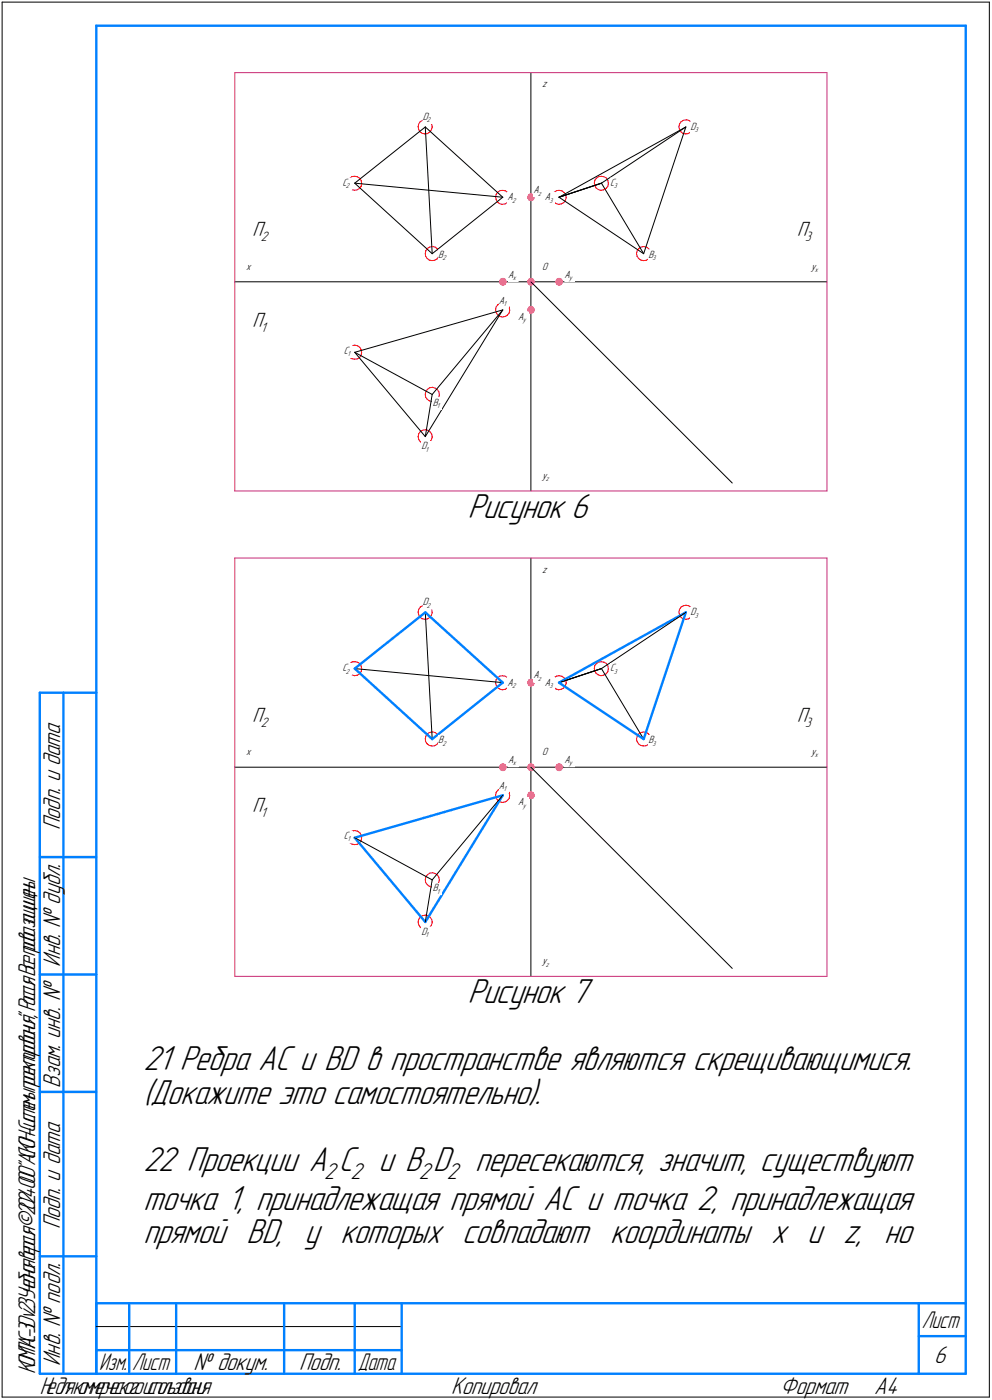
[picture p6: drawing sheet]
<svg xmlns="http://www.w3.org/2000/svg" width="211mm" height="298mm" viewBox="0 0 211 298" stroke-linecap="round" stroke-linejoin="round" font-family="sans-serif">
<defs><g id="words">
<g font-size="7.8">
<text x="99.5" y="110.2">Рисунок 6</text>
<text x="99.5" y="213.6">Рисунок 7</text>
<text x="30.5" y="227.8">21 Ребра АС и BD в пространстве являются скрещивающимися.</text>
<text x="30.5" y="235">(Докажите это самостоятельно).</text>
<text x="30.5" y="249.3">22 Проекции A C</text>
<text x="80.5" y="249.3">и B D</text>
<text x="101.1" y="249.3">пересекаются, значит, существуют</text>
<text x="30.5" y="257.6">точка 1, принадлежащая прямой AC и точка 2, принадлежащая</text>
<text x="30.5" y="264.7">прямой BD, у которых совпадают координаты x и z, но</text>
</g>
<g font-size="5.5">
<text x="12.8" y="176.7" transform="rotate(-90 12.8 176.7)">Подп. и дата</text>
<text x="12.8" y="205.8" transform="rotate(-90 12.8 205.8)">Инв. № дубл.</text>
<text x="12.8" y="231.6" transform="rotate(-90 12.8 231.6)">Взам. инв. №</text>
<text x="12.8" y="261.7" transform="rotate(-90 12.8 261.7)">Подп. и дата</text>
<text x="12.8" y="290.8" transform="rotate(-90 12.8 290.8)">Инв. № подл.</text>
<text x="41.2" y="291.8">№ докум.</text>
<text x="63.6" y="291.8">Подп.</text>
<text x="198.8" y="290.3">6</text>
<text x="96" y="296.8">Копировал</text>
<text x="166" y="296.8">Формат</text>
<text x="186" y="296.8">A4</text>
</g>
<g font-size="5.4">
<text x="196.1" y="282.8">Лист</text>
<text x="7.5" y="292.5" transform="rotate(-90 7.5 292.5)">КОМПАС-3Dv23Учебнаяверсия©2024ООО&quot;АСКОН-Системыпроектирования&quot;,Россия.Всеправазащищены.</text>
<text x="21.1" y="291.8">Изм.</text>
<text x="28.1" y="291.8">Лист</text>
<text x="76.1" y="291.8">Дата</text>
<text x="8.5" y="296.7">Недлякоммерческогоиспользования</text>
</g>
<g font-size="5.2">
<text x="69" y="251">2</text>
<text x="74.5" y="251">2</text>
<text x="89.1" y="251">2</text>
<text x="95.1" y="251">2</text>
</g>
<g font-size="4.7">
<text x="53.8" y="50.3">П</text>
<text x="169.6" y="50.3">П</text>
<text x="53.8" y="69.6">П</text>
<text x="53.8" y="153.7">П</text>
<text x="169.6" y="153.7">П</text>
<text x="53.8" y="173">П</text>
</g>
<g font-size="3.1">
<text x="55.5" y="51.3">2</text>
<text x="171.3" y="51.3">3</text>
<text x="55.5" y="70.7">1</text>
<text x="55.5" y="154.7">2</text>
<text x="171.3" y="154.7">3</text>
<text x="55.5" y="174">1</text>
</g>
<g font-size="2.4">
<text x="115.4" y="18.6">z</text>
<text x="90" y="25.5">D</text>
<text x="146.9" y="27.6">D</text>
<text x="72.9" y="39.6">C</text>
<text x="113.5" y="41.1">A</text>
<text x="129.8" y="39.6">C</text>
<text x="107.9" y="42.6">A</text>
<text x="115.9" y="42.6">A</text>
<text x="52.4" y="57.4">x</text>
<text x="93.3" y="54.9">B</text>
<text x="108.1" y="59.1">A</text>
<text x="115.4" y="57.4">О</text>
<text x="120.1" y="59.1">A</text>
<text x="137.9" y="54.9">B</text>
<text x="172.6" y="57.4">y</text>
<text x="106.1" y="64.7">A</text>
<text x="110.2" y="68.1">A</text>
<text x="73.2" y="75.3">C</text>
<text x="92.1" y="86.4">B</text>
<text x="89.7" y="95.7">D</text>
<text x="115.4" y="101.9">y</text>
<text x="115.4" y="121.9">z</text>
<text x="90" y="128.9">D</text>
<text x="146.9" y="131">D</text>
<text x="72.9" y="143">C</text>
<text x="129.8" y="143">C</text>
<text x="107.9" y="146">A</text>
<text x="113.5" y="144.5">A</text>
<text x="115.9" y="146">A</text>
<text x="52.4" y="160.8">x</text>
<text x="93.3" y="158.3">B</text>
<text x="115.4" y="160.8">О</text>
<text x="137.9" y="158.3">B</text>
<text x="172.6" y="160.8">y</text>
<text x="106.1" y="168">A</text>
<text x="108.1" y="162.5">A</text>
<text x="120.1" y="162.5">A</text>
<text x="110.2" y="171.4">A</text>
<text x="73.2" y="178.6">C</text>
<text x="92.1" y="189.7">B</text>
<text x="89.7" y="199">D</text>
<text x="115.4" y="205.3">y</text>
</g>
<g font-size="1.6">
<text x="90.8" y="26">2</text>
<text x="147.8" y="28.1">3</text>
<text x="73.6" y="40.1">2</text>
<text x="114.5" y="41.6">z</text>
<text x="130.6" y="40.1">3</text>
<text x="108.9" y="43.1">2</text>
<text x="116.9" y="43.1">3</text>
<text x="94.1" y="55.4">2</text>
<text x="109.1" y="59.6">x</text>
<text x="121.1" y="59.6">y</text>
<text x="138.8" y="55.4">3</text>
<text x="173.3" y="57.9">x</text>
<text x="107.1" y="65.2">1</text>
<text x="111.2" y="68.6">y</text>
<text x="73.9" y="75.8">1</text>
<text x="92.9" y="86.9">1</text>
<text x="90.5" y="96.2">1</text>
<text x="116.1" y="102.5">z</text>
<text x="90.8" y="129.4">2</text>
<text x="147.8" y="131.5">3</text>
<text x="73.6" y="143.5">2</text>
<text x="130.6" y="143.5">3</text>
<text x="108.9" y="146.5">2</text>
<text x="114.5" y="145">z</text>
<text x="116.9" y="146.5">3</text>
<text x="94.1" y="158.8">2</text>
<text x="138.8" y="158.8">3</text>
<text x="173.3" y="161.3">x</text>
<text x="109.1" y="163">x</text>
<text x="121.1" y="163">y</text>
<text x="107.1" y="168.5">1</text>
<text x="111.2" y="172">y</text>
<text x="73.9" y="179.2">1</text>
<text x="92.9" y="190.3">1</text>
<text x="90.5" y="199.6">1</text>
<text x="116.1" y="205.8">z</text>
</g>
</g></defs>
<g fill="none" stroke="#000" stroke-width=".21">
<path d="M.5 .5h210zM.5 .5v297zM112.9 15.5v44.5zM210.5 .5v297zM75.5 39l16.4 15zM75.5 39l31.5 3zM75.5 39l15-12zM90.5 27l1.4 27zM90.5 27l16.5 15zM128 39l8.9 15zM128 39l17.9-12zM145.9 27l-9 27z"/>
<path d="M91.9 54l15.1-12zM118.9 42l9.1-3zM118.9 42l27-15zM118.9 42l18 12zM50 60h62.9zM75.5 75l31.5-9zM75.5 75l15 18zM75.5 75l16.4 9zM107 66l-16.5 27zM107 66l-15.1 18zM112.9 60h63zM112.9 60v44.5z"/>
<path d="M112.9 60l42.9 42.8zM91.9 84l-1.4 9zM112.9 118.8v44.6zM90.5 130.4l1.4 27zM75.5 142.4l31.5 2.9zM118.9 145.3l9.1-2.9zM128 142.4l8.9 15zM128 142.4l17.9-12zM50 163.4h62.9zM75.5 178.4l16.4 8.9zM107 169.3l-15.1 18zM112.9 163.4h63z"/>
<path d="M112.9 163.4v44.5zM112.9 163.4l42.9 42.8zM91.9 187.3l-1.4 9zM.5 297.5h210zM20.5 282.4h65z"/>
</g>
<g fill="none" stroke="#0080ff" stroke-width=".51">
<path d="M20.5 5.5h185zM20.5 5.5v287zM205.5 5.5v287zM90.5 130.4l16.5 14.9zM145.9 130.4l-9 27zM8.5 147.5v145zM8.5 147.5h12zM13.5 147.5v145zM75.5 142.4l16.4 15zM75.5 142.4l15-12zM91.9 157.4l15.1-12.1zM118.9 145.3l27-14.9z"/>
<path d="M118.9 145.3l18 12.1zM75.5 178.4l31.5-9.1zM75.5 178.4l15 17.9zM107 169.3l-16.5 27zM8.5 182.5h12zM8.5 207.5h12zM8.5 232.5h12zM8.5 267.5h12zM20.5 277.5h185zM20.5 277.5v15zM27.5 277.5v15zM37.5 277.5v15z"/>
<path d="M60.5 277.5v15zM75.5 277.5v15zM85.5 277.5v15zM195.5 277.5v15zM8.5 292.5h12zM20.5 292.5h185zM20.5 287.5h7zM27.5 287.5h10zM37.5 287.5h23zM60.5 287.5h15zM75.5 287.5h10zM195.5 284.5h10z"/>
</g>
<path d="M50 15.5h125.9zM50 15.5v89zM175.9 15.5v89zM50 104.5h125.9zM50 118.8h125.9zM50 118.8v89.1zM175.9 118.8v89.1zM50 207.9h125.9z" fill="none" stroke="#c52b79" stroke-width=".21"/>
<g fill="#ff8080" stroke="#ff8080" stroke-width=".21">
<path d="M112.8 59.3h.3zM112.7 59.3h.5zM112.6 59.4h.8zM112.4 59.4h1.1zM112.4 59.5h1.2zM112.4 59.5h1.2zM112.3 59.6h1.3zM112.3 59.7h1.3zM112.3 59.7h1.3zM112.3 59.8h1.4zM112.3 59.8h1.4zM112.2 59.9h1.5zM112.2 59.9h1.5zM112.2 60h1.5zM112.2 60.1h1.5zM112.2 60.1h1.5zM112.3 60.2h1.4zM112.3 60.2h1.4zM112.3 60.3h1.3zM112.3 60.3h1.3zM112.3 60.4h1.3zM112.4 60.5h1.2zM112.4 60.5h1.2zM112.4 60.6h1.1zM112.6 60.6h.8zM112.7 60.7h.5zM112.8 60.7h.3z"/>
<path d="M106.8 59.3h.3zM106.7 59.3h.5zM106.6 59.4h.8zM106.4 59.4h1.1zM106.4 59.5h1.2zM106.4 59.5h1.2zM106.3 59.6h1.3zM106.3 59.7h1.3zM106.3 59.7h1.3zM106.3 59.8h1.4zM106.3 59.8h1.4zM106.2 59.9h1.6zM106.2 59.9h1.6zM106.2 60h1.6zM106.2 60.1h1.6zM106.2 60.1h1.6zM106.3 60.2h1.4zM106.3 60.2h1.4zM106.3 60.3h1.3zM106.3 60.3h1.3zM106.3 60.4h1.3zM106.4 60.5h1.2zM106.4 60.5h1.2zM106.4 60.6h1.1zM106.6 60.6h.8zM106.7 60.7h.5zM106.8 60.7h.3z"/>
<path d="M112.8 65.2h.3zM112.7 65.3h.5zM112.6 65.4h.8zM112.4 65.4h1.1zM112.4 65.5h1.2zM112.4 65.5h1.2zM112.3 65.6h1.3zM112.3 65.6h1.3zM112.3 65.7h1.3zM112.3 65.8h1.4zM112.3 65.8h1.4zM112.2 65.9h1.5zM112.2 65.9h1.5zM112.2 66h1.5zM112.2 66h1.5zM112.2 66.1h1.5zM112.3 66.2h1.4zM112.3 66.2h1.4zM112.3 66.3h1.3zM112.3 66.3h1.3zM112.3 66.4h1.3zM112.4 66.4h1.2zM112.4 66.5h1.2zM112.4 66.5h1.1zM112.6 66.6h.8zM112.7 66.7h.5zM112.8 66.7h.3z"/>
<path d="M118.8 59.3h.3zM118.6 59.3h.6zM118.5 59.4h.9zM118.4 59.4h1.1zM118.4 59.5h1.1zM118.4 59.5h1.1zM118.3 59.6h1.3zM118.3 59.7h1.3zM118.3 59.7h1.3zM118.3 59.8h1.4zM118.3 59.8h1.4zM118.2 59.9h1.5zM118.2 59.9h1.5zM118.1 60h1.6zM118.2 60.1h1.5zM118.2 60.1h1.5zM118.3 60.2h1.4zM118.3 60.2h1.4zM118.3 60.3h1.3zM118.3 60.3h1.3zM118.3 60.4h1.3zM118.4 60.5h1.1zM118.4 60.5h1.1zM118.4 60.6h1.1zM118.5 60.6h.9zM118.6 60.7h.6zM118.8 60.7h.3z"/>
<path d="M112.8 41.3h.3zM112.7 41.3h.5zM112.6 41.4h.8zM112.4 41.4h1.1zM112.4 41.5h1.2zM112.4 41.5h1.2zM112.3 41.6h1.3zM112.3 41.7h1.3zM112.3 41.7h1.3zM112.3 41.8h1.4zM112.3 41.8h1.4zM112.2 41.9h1.5zM112.2 41.9h1.5zM112.2 42h1.5zM112.2 42.1h1.5zM112.2 42.1h1.5zM112.3 42.2h1.4zM112.3 42.2h1.4zM112.3 42.3h1.3zM112.3 42.3h1.3zM112.3 42.4h1.3zM112.4 42.4h1.2zM112.4 42.5h1.2zM112.4 42.6h1.1zM112.6 42.6h.8zM112.7 42.7h.5zM112.8 42.7h.3z"/>
<path d="M112.8 162.6h.3zM112.7 162.7h.5zM112.6 162.7h.8zM112.4 162.8h1.1zM112.4 162.8h1.2zM112.4 162.9h1.2zM112.3 163h1.3zM112.3 163h1.3zM112.3 163.1h1.3zM112.3 163.1h1.4zM112.3 163.2h1.4zM112.2 163.2h1.5zM112.2 163.3h1.5zM112.2 163.4h1.5zM112.2 163.4h1.5zM112.2 163.5h1.5zM112.3 163.5h1.4zM112.3 163.6h1.4zM112.3 163.6h1.3zM112.3 163.7h1.3zM112.3 163.7h1.3zM112.4 163.8h1.2zM112.4 163.9h1.2zM112.4 163.9h1.1zM112.6 164h.8zM112.7 164h.5zM112.8 164.1h.3z"/>
<path d="M106.8 162.6h.3zM106.7 162.7h.5zM106.6 162.7h.8zM106.4 162.8h1.1zM106.4 162.8h1.2zM106.4 162.9h1.2zM106.3 163h1.3zM106.3 163h1.3zM106.3 163.1h1.3zM106.3 163.1h1.4zM106.3 163.2h1.4zM106.2 163.2h1.6zM106.2 163.3h1.6zM106.2 163.4h1.6zM106.2 163.4h1.6zM106.2 163.5h1.6zM106.3 163.5h1.4zM106.3 163.6h1.4zM106.3 163.6h1.3zM106.3 163.7h1.3zM106.3 163.7h1.3zM106.4 163.8h1.2zM106.4 163.9h1.2zM106.4 163.9h1.1zM106.6 164h.8zM106.7 164h.5zM106.8 164.1h.3z"/>
<path d="M112.8 168.6h.3zM112.7 168.7h.5zM112.6 168.7h.8zM112.4 168.8h1.1zM112.4 168.8h1.2zM112.4 168.9h1.2zM112.3 168.9h1.3zM112.3 169h1.3zM112.3 169.1h1.3zM112.3 169.1h1.4zM112.3 169.2h1.4zM112.2 169.2h1.5zM112.2 169.3h1.5zM112.2 169.3h1.5zM112.2 169.4h1.5zM112.2 169.4h1.5zM112.3 169.5h1.4zM112.3 169.6h1.4zM112.3 169.6h1.3zM112.3 169.7h1.3zM112.3 169.7h1.3zM112.4 169.8h1.2zM112.4 169.8h1.2zM112.4 169.9h1.1zM112.6 170h.8zM112.7 170h.5zM112.8 170.1h.3z"/>
<path d="M118.8 162.6h.3zM118.6 162.7h.6zM118.5 162.7h.9zM118.4 162.8h1.1zM118.4 162.8h1.1zM118.4 162.9h1.1zM118.3 163h1.3zM118.3 163h1.3zM118.3 163.1h1.3zM118.3 163.1h1.4zM118.3 163.2h1.4zM118.2 163.2h1.5zM118.2 163.3h1.5zM118.1 163.4h1.6zM118.2 163.4h1.5zM118.2 163.5h1.5zM118.3 163.5h1.4zM118.3 163.6h1.4zM118.3 163.6h1.3zM118.3 163.7h1.3zM118.3 163.7h1.3zM118.4 163.8h1.1zM118.4 163.9h1.1zM118.4 163.9h1.1zM118.5 164h.9zM118.6 164h.6zM118.8 164.1h.3z"/>
<path d="M112.8 144.6h.3zM112.7 144.7h.5zM112.6 144.7h.8zM112.4 144.8h1.1zM112.4 144.8h1.2zM112.4 144.9h1.2zM112.3 144.9h1.3zM112.3 145h1.3zM112.3 145.1h1.3zM112.3 145.1h1.4zM112.3 145.2h1.4zM112.2 145.2h1.5zM112.2 145.3h1.5zM112.2 145.3h1.5zM112.2 145.4h1.5zM112.2 145.5h1.5zM112.3 145.5h1.4zM112.3 145.6h1.4zM112.3 145.6h1.3zM112.3 145.7h1.3zM112.3 145.7h1.3zM112.4 145.8h1.2zM112.4 145.9h1.2zM112.4 145.9h1.1zM112.6 146h.8zM112.7 146h.5zM112.8 146.1h.3z"/>
</g>
<g fill="none" stroke="#f00" stroke-width=".21">
<path d="M73.9 38.9l.2 .6zM74.1 39.5l.2 .5zM74.1 38.4l-.2 .5zM74.5 37.9l.4-.3zM74.5 37.9l-.4 .5zM74.9 37.6l.6-.1zM75.5 37.5l.5 .1zM76 37.6l.5 .3zM76.5 37.9l.3 .5zM76.8 38.4l.1 .6zM76.8 39.7l-.3 .4zM76.9 39.1l-.1 .6z"/>
<path d="M76.9 39v.1zM89 27l.1 .5zM89.1 26.4l-.1 .6zM89.1 27.5l.3 .6zM89.4 28.1l.4 .3zM89.4 25.9l.5-.3zM89.4 25.9l-.3 .5zM89.8 28.4l.6 .1zM89.9 25.6l.6-.1zM90.4 28.5l.5-.1zM90.5 25.5l.5 .1zM90.9 28.4l.5-.3z"/>
<path d="M91 25.6l.5 .4zM91.5 26l.3 .4zM91.8 27.7l-.4 .4zM91.8 26.4l.1 .6zM91.9 27.1l-.1 .6zM91.9 27.1h.1M126.4 38.9l.1 .6zM126.5 38.4l-.1 .5zM126.5 39.5l.3 .5zM126.9 37.9l.5-.3zM126.9 37.9l-.4 .5zM127.4 37.6l.6-.1z"/>
<path d="M128 37.5l.5 .1zM128.5 37.6l.5 .3zM129 37.9l.3 .5zM129.3 38.4l.1 .6zM129.3 39.7l-.4 .4zM129.4 39.1l-.1 .6zM129.4 39v.1zM144.4 27l.2 .5zM144.6 26.4l-.2 .6zM144.6 27.5l.2 .6zM144.8 28.1l.5 .3zM144.9 25.9l.5-.3z"/>
<path d="M144.9 25.9l-.3 .5zM145.3 28.4l.6 .1zM145.4 25.6l.6-.1zM145.9 28.5l.5-.1zM146 25.5l.5 .1zM146.4 28.4l.5-.3zM146.5 25.6l.5 .4zM147 26l.3 .4zM147.3 27.7l-.4 .4zM147.3 26.4l.1 .6zM147.4 27.1l-.1 .6zM147.4 27.1h.1"/>
<path d="M74.3 40l.5 .4zM74.8 40.4l.6 .1zM75.4 40.5l.6-.1zM76 40.4l.5-.3zM90.5 54v.5zM90.5 54.5l.4 .5zM90.6 53.4l-.1 .6zM90.9 55l.4 .4zM90.9 52.9l.5-.3zM90.9 52.9l-.3 .5zM91.3 55.4l.6 .1zM91.4 52.6l.6-.1z"/>
<path d="M91.9 55.5l.6-.1zM92 52.5l.6 .1zM92.5 55.4l.5-.3zM92.6 52.6l.4 .3zM93 52.9l.4 .6zM93.3 54.6l-.3 .5zM93.4 53.5l.1 .5zM93.5 54.1l-.2 .5zM93.5 54.1h.1M105.4 41.9l.2 .6zM105.6 41.4l-.2 .5zM105.6 42.5l.2 .5z"/>
<path d="M105.8 43l.5 .3zM105.9 40.9l.5-.3zM105.9 40.9l-.3 .5zM106.3 43.3l.5 .2zM106.4 40.6l.6-.1zM106.8 43.5l.7-.1zM107 40.5l.5 .1zM107.5 43.4l.4-.3zM107.5 40.6l.5 .4zM108 41l.3 .4zM108.3 41.4l.1 .6zM108.3 42.7l-.4 .4z"/>
<path d="M108.4 42.1l-.1 .6zM108.4 42v.1zM117.5 41.9v.6zM117.5 42.5l.4 .5zM117.6 41.4l-.1 .5zM117.9 43l.4 .3zM117.9 40.9l.5-.3zM117.9 40.9l-.3 .5zM118.3 43.3l.6 .2zM118.4 40.6l.6-.1zM118.9 43.5l.5-.1zM119 40.5l.5 .1z"/>
<path d="M119.4 43.4l.5-.3zM119.5 40.6l.5 .4zM120 41l.3 .4zM120.3 42.7l-.4 .4zM120.3 41.4l.2 .6zM120.5 42.1l-.2 .6zM120.5 42v.1zM126.8 40l.5 .4zM127.3 40.4l.5 .1zM127.8 40.5l.6-.1zM128.4 40.4l.5-.3zM135.4 54l.1 .5z"/>
<path d="M135.5 54.5l.4 .5zM135.6 53.4l-.2 .6zM135.9 55l.4 .4zM135.9 52.9l.5-.3zM135.9 52.9l-.3 .5zM136.3 55.4l.6 .1zM136.4 52.6l.5-.1zM136.9 55.5l.5-.1zM136.9 52.5l.7 .1zM137.4 55.4l.6-.3zM137.6 52.6l.4 .3zM138 52.9l.3 .6z"/>
<path d="M138.3 54.6l-.3 .5zM138.3 53.5l.2 .5zM138.5 54.1l-.2 .5zM138.5 54.1h.1M73.9 75l.2 .5zM74.1 75.5l.2 .5zM74.1 74.4l-.2 .6zM74.3 76l.5 .4zM74.5 73.9l.4-.3zM74.5 73.9l-.4 .5zM74.8 76.4l.6 .1zM74.9 73.6l.6-.1z"/>
<path d="M75.4 76.5l.6-.1zM75.5 73.5l.5 .1zM76 76.4l.5-.3zM76 73.6l.5 .3zM76.5 73.9l.3 .6zM76.8 74.5l.1 .5zM76.8 75.6l-.3 .5zM76.9 75.1l-.1 .5zM76.9 75.1h.1M105.4 65.9l.2 .6zM105.6 65.4l-.2 .5zM105.6 66.5l.2 .5z"/>
<path d="M105.8 67l.5 .3zM105.9 64.9l.5-.3zM105.9 64.9l-.3 .5zM106.3 67.3l.5 .2zM106.4 64.6l.6-.1zM106.8 67.5l.7-.1zM107 64.5l.5 .1zM107.5 67.4l.4-.3zM107.5 64.6l.5 .4zM108 65l.3 .4zM108.3 65.4l.1 .6zM108.3 66.7l-.4 .4z"/>
<path d="M108.4 66.1l-.1 .6zM108.4 66v.1zM89 93l.1 .5zM89.1 92.4l-.1 .6zM89.1 93.5l.3 .5zM89.4 94l.4 .4zM89.4 91.9l.5-.3zM89.4 91.9l-.3 .5zM89.8 94.4l.6 .1zM89.9 91.6l.6-.1zM90.4 94.5l.5-.1zM90.5 83.9v.6z"/>
<path d="M90.5 91.5l.5 .1zM90.5 84.5l.4 .5zM90.6 83.4l-.1 .5zM90.9 85l.4 .3zM90.9 82.9l.5-.3zM90.9 82.9l-.3 .5zM90.9 94.4l.5-.3zM91 91.6l.5 .3zM91.3 85.3l.6 .2zM91.4 82.6l.6-.1zM91.5 91.9l.3 .5zM91.8 93.6l-.4 .5z"/>
<path d="M91.8 92.4l.1 .6zM91.9 85.5l.6-.1zM91.9 93.1l-.1 .5zM91.9 93v.1zM92 82.5l.6 .1zM92.5 85.4l.5-.3zM92.6 82.6l.4 .3zM93 82.9l.4 .5zM93.3 84.7l-.3 .4zM93.4 83.4l.1 .6zM93.5 84.1l-.2 .6zM93.5 84v.1z"/>
<path d="M89 130.3l.1 .6zM89.1 129.8l-.1 .5zM89.1 130.9l.3 .5zM89.4 131.4l.4 .3zM89.4 129.3l.5-.3zM89.4 129.3l-.3 .5zM89.8 131.7l.6 .2zM89.9 129l.6-.1zM90.4 131.9l.5-.1zM90.5 128.9l.5 .1zM90.9 131.8l.5-.3zM91 129l.5 .3z"/>
<path d="M91.5 129.3l.3 .5zM91.8 131l-.4 .5zM91.8 129.8l.1 .6zM91.9 130.4l-.1 .6zM91.9 130.4h.1M144.4 130.3l.2 .6zM144.6 129.8l-.2 .5zM144.6 130.9l.2 .5zM144.8 131.4l.5 .3zM144.9 129.3l.5-.3zM144.9 129.3l-.3 .5zM145.3 131.7l.6 .2z"/>
<path d="M145.4 129l.6-.1zM145.9 131.9l.5-.1zM146 128.9l.5 .1zM146.4 131.8l.5-.3zM146.5 129l.5 .3zM147 129.3l.3 .5zM147.3 131l-.4 .5zM147.3 129.8l.1 .6zM147.4 130.4l-.1 .6zM147.4 130.4h.1M73.9 142.3l.2 .6zM74.1 142.9l.2 .5z"/>
<path d="M74.1 141.7l-.2 .6zM74.3 143.4l.5 .3zM74.5 141.3l.4-.4zM74.5 141.3l-.4 .4zM74.8 143.7l.6 .2zM74.9 140.9h.6zM75.4 143.9l.6-.1zM75.5 140.9l.5 .1zM76 143.8l.5-.3zM76 141l.5 .3zM76.5 141.3l.3 .5zM76.8 141.8l.1 .6z"/>
<path d="M76.8 143l-.3 .5zM76.9 142.5l-.1 .5zM76.9 142.4v.1zM90.5 157.3v.6zM90.5 157.9l.4 .5zM90.6 156.7l-.1 .6zM90.9 158.4l.4 .3zM90.9 156.2l.5-.2zM90.9 156.2l-.3 .5zM91.3 158.7l.6 .1zM91.4 156l.6-.2zM91.9 158.8h.6z"/>
<path d="M92 155.8l.6 .2zM92.5 158.8l.5-.3zM92.6 156l.4 .3zM93 156.3l.4 .5zM93.3 158l-.3 .5zM93.4 156.8l.1 .6zM93.5 157.4l-.2 .6zM93.5 157.4h.1M105.4 145.3l.2 .6zM105.6 144.7l-.2 .6zM105.6 145.9l.2 .5zM105.8 146.4l.5 .3z"/>
<path d="M105.9 144.3l.5-.4zM105.9 144.3l-.3 .4zM106.3 146.7l.5 .2zM106.4 143.9h.6zM106.8 146.9l.7-.1zM107 143.9l.5 .1zM107.5 146.8l.4-.3zM107.5 144l.5 .3zM108 144.3l.3 .5zM108.3 144.8l.1 .5zM108.3 146l-.4 .5zM108.4 145.5l-.1 .5z"/>
<path d="M108.4 145.3v.2zM117.5 145.3v.6zM117.5 145.9l.4 .5zM117.6 144.7l-.1 .6zM117.9 146.4l.4 .3zM117.9 144.3l.5-.4zM117.9 144.3l-.3 .4zM118.3 146.7l.6 .2zM118.4 143.9h.6zM118.9 146.9l.5-.1zM119 143.9l.5 .1zM119.4 146.8l.5-.3z"/>
<path d="M119.5 144l.5 .3zM120 144.3l.3 .5zM120.3 146l-.4 .5zM120.3 144.8l.2 .5zM120.5 145.5l-.2 .5zM120.5 145.3v.2zM126.4 142.3l.1 .6zM126.5 141.7l-.1 .6zM126.5 142.9l.3 .5zM126.8 143.4l.5 .3zM126.9 141.3l.5-.4zM126.9 141.3l-.4 .4z"/>
<path d="M127.3 143.7l.5 .2zM127.4 140.9h.6zM127.8 143.9l.6-.1zM128 140.9l.5 .1zM128.4 143.8l.5-.3zM128.5 141l.5 .3zM129 141.3l.3 .5zM129.3 141.8l.1 .6zM129.3 143l-.4 .5zM129.4 142.5l-.1 .5zM129.4 142.4v.1zM135.4 157.3l.1 .6z"/>
<path d="M135.5 157.9l.4 .5zM135.6 156.7l-.2 .6zM135.9 158.4l.4 .3zM135.9 156.2l.5-.2zM135.9 156.2l-.3 .5zM136.3 158.7l.6 .1zM136.4 156l.5-.2zM136.9 158.8h.5zM136.9 155.8l.7 .2zM137.4 158.8l.6-.3zM137.6 156l.4 .3zM138 156.3l.3 .5z"/>
<path d="M138.3 158l-.3 .5zM138.3 156.8l.2 .6zM138.5 157.4l-.2 .6zM138.5 157.4h.1M73.9 178.3l.2 .6zM74.1 178.9l.2 .5zM74.1 177.7l-.2 .6zM74.3 179.4l.5 .3zM74.5 177.2l.4-.2zM74.5 177.2l-.4 .5zM74.8 179.7l.6 .1zM74.9 177l.6-.2z"/>
<path d="M75.4 179.8h.6zM75.5 176.8l.5 .2zM76 179.8l.5-.3zM76 177l.5 .3zM76.5 177.3l.3 .5zM76.8 177.8l.1 .6zM76.8 179l-.3 .5zM76.9 178.4l-.1 .6zM76.9 178.4h.1M105.4 169.3l.2 .6zM105.6 168.7l-.2 .6zM105.6 169.9l.2 .4z"/>
<path d="M105.8 170.3l.5 .4zM105.9 168.3l.5-.3zM105.9 168.3l-.3 .4zM106.3 170.7l.5 .2zM106.4 168l.6-.1zM106.8 170.9l.7-.2zM107 167.9l.5 .1zM107.5 170.7l.4-.2zM107.5 168l.5 .3zM108 168.3l.3 .5zM108.3 168.8l.1 .5zM108.3 170l-.4 .5z"/>
<path d="M108.4 169.4l-.1 .6zM108.4 169.3v.1zM89 196.3l.1 .6zM89.1 195.7l-.1 .6zM89.1 196.9l.3 .4zM89.4 197.3l.4 .4zM89.4 195.2l.5-.2zM89.4 195.2l-.3 .5zM89.8 197.7l.6 .1zM89.9 195l.6-.2zM90.4 197.8h.5zM90.5 187.3v.5z"/>
<path d="M90.5 194.8l.5 .2zM90.5 187.8l.4 .6zM90.6 186.7l-.1 .6zM90.9 188.4l.4 .3zM90.9 186.3l.5-.4zM90.9 186.3l-.3 .4zM90.9 197.8l.5-.4zM91 195l.5 .3zM91.3 188.7l.6 .2zM91.4 185.9l.6-.1zM91.5 195.3l.3 .4zM91.8 197l-.4 .4z"/>
<path d="M91.8 195.7l.1 .6zM91.9 188.9l.6-.1zM91.9 196.4l-.1 .6zM91.9 196.3v.1zM92 185.8l.6 .2zM92.5 188.8l.5-.3zM92.6 186l.4 .3zM93 186.3l.4 .5zM93.3 188l-.3 .5zM93.4 186.8l.1 .5zM93.5 187.5l-.2 .5zM93.5 187.3v.2z"/>
</g>
<g fill="#fff" stroke="#fff" stroke-width=".21">
<path d="M115.4 55.7h1.4zM115.4 55.8h1.4zM115.4 55.8h1.4zM115.4 55.9h1.4zM115.4 55.9h1.4zM115.4 56h1.4zM115.4 56h1.4zM115.4 56.1h1.4zM115.4 56.2h1.4zM115.4 56.2h1.4zM115.4 56.3h1.4zM115.4 56.3h1.4zM115.4 56.4h1.4zM115.4 56.4h1.4zM115.4 56.5h1.4zM115.4 56.6h1.4zM115.4 56.6h1.4zM115.4 56.7h1.4zM115.4 56.7h1.4zM115.4 56.8h1.4zM115.4 56.8h1.4zM115.4 56.9h1.4zM115.4 57h1.4zM115.4 57h1.4zM115.4 57.1h1.4zM115.4 57.1h1.4zM115.4 57.2h1.4zM115.4 57.2h1.4zM115.4 57.3h1.4zM115.4 57.3h1.4zM115.4 57.4h1.4zM115.4 57.5h1.4zM115.4 57.5h1.4zM115.4 57.6h1.4zM115.4 57.6h1.4zM115.4 57.7h1.4zM115.4 57.7h1.4zM115.4 57.8h1.4z"/>
<path d="M115.4 100.2h1.9zM115.4 100.3h1.9zM115.4 100.4h1.9zM115.4 100.4h1.9zM115.4 100.5h1.9zM115.4 100.5h1.9zM115.4 100.6h1.9zM115.4 100.6h1.9zM115.4 100.7h1.9zM115.4 100.8h1.9zM115.4 100.8h1.9zM115.4 100.9h1.9zM115.4 100.9h1.9zM115.4 101h1.9zM115.4 101h1.9zM115.4 101.1h1.9zM115.4 101.1h1.9zM115.4 101.2h1.9zM115.4 101.3h1.9zM115.4 101.3h1.9zM115.4 101.4h1.9zM115.4 101.4h1.9zM115.4 101.5h1.9zM115.4 101.5h1.9zM115.4 101.6h1.9zM115.4 101.7h1.9zM115.4 101.7h1.9zM115.4 101.8h1.9zM115.4 101.8h1.9zM115.4 101.9h1.9zM115.4 101.9h1.9zM115.4 102h1.9zM115.4 102.1h1.9zM115.4 102.1h1.9zM115.4 102.2h1.9zM115.4 102.2h1.9zM115.4 102.3h1.9zM115.4 102.3h1.9zM115.4 102.4h1.9zM115.4 102.4h1.9zM115.4 102.5h1.9zM115.4 102.6h1.9zM115.4 102.6h1.9zM115.4 102.7h1.9zM115.4 102.7h1.9z"/>
<path d="M52.4 55.7h1.3zM52.4 55.8h1.3zM52.4 55.8h1.3zM52.4 55.9h1.3zM52.4 55.9h1.3zM52.4 56h1.3zM52.4 56h1.3zM52.4 56.1h1.3zM52.4 56.2h1.3zM52.4 56.2h1.3zM52.4 56.3h1.3zM52.4 56.3h1.3zM52.4 56.4h1.3zM52.4 56.4h1.3zM52.4 56.5h1.3zM52.4 56.6h1.3zM52.4 56.6h1.3zM52.4 56.7h1.3zM52.4 56.7h1.3zM52.4 56.8h1.3zM52.4 56.8h1.3zM52.4 56.9h1.3zM52.4 57h1.3zM52.4 57h1.3zM52.4 57.1h1.3zM52.4 57.1h1.3zM52.4 57.2h1.3zM52.4 57.2h1.3zM52.4 57.3h1.3zM52.4 57.3h1.3zM52.4 57.4h1.3zM52.4 57.5h1.3zM52.4 57.5h1.3zM52.4 57.6h1.3zM52.4 57.6h1.3zM52.4 57.7h1.3zM52.4 57.7h1.3zM52.4 57.8h1.3z"/>
<path d="M115.4 16.9h1.3zM115.4 16.9h1.3zM115.4 17h1.3zM115.4 17h1.3zM115.4 17.1h1.3zM115.4 17.2h1.3zM115.4 17.2h1.3zM115.4 17.3h1.3zM115.4 17.3h1.3zM115.4 17.4h1.3zM115.4 17.4h1.3zM115.4 17.5h1.3zM115.4 17.6h1.3zM115.4 17.6h1.3zM115.4 17.7h1.3zM115.4 17.7h1.3zM115.4 17.8h1.3zM115.4 17.8h1.3zM115.4 17.9h1.3zM115.4 17.9h1.3zM115.4 18h1.3zM115.4 18.1h1.3zM115.4 18.1h1.3zM115.4 18.2h1.3zM115.4 18.2h1.3zM115.4 18.3h1.3zM115.4 18.3h1.3zM115.4 18.4h1.3zM115.4 18.5h1.3zM115.4 18.5h1.3zM115.4 18.6h1.3zM115.4 18.6h1.3zM115.4 18.7h1.3zM115.4 18.7h1.3zM115.4 18.8h1.3zM115.4 18.9h1.3zM115.4 18.9h1.3zM115.4 19h1.3z"/>
<path d="M172.6 55.7h1.9zM172.6 55.8h1.9zM172.6 55.8h1.9zM172.6 55.9h1.9zM172.6 55.9h1.9zM172.6 56h1.9zM172.6 56h1.9zM172.6 56.1h1.9zM172.6 56.2h1.9zM172.6 56.2h1.9zM172.6 56.3h1.9zM172.6 56.3h1.9zM172.6 56.4h1.9zM172.6 56.4h1.9zM172.6 56.5h1.9zM172.6 56.6h1.9zM172.6 56.6h1.9zM172.6 56.7h1.9zM172.6 56.7h1.9zM172.6 56.8h1.9zM172.6 56.8h1.9zM172.6 56.9h1.9zM172.6 57h1.9zM172.6 57h1.9zM172.6 57.1h1.9zM172.6 57.1h1.9zM172.6 57.2h1.9zM172.6 57.2h1.9zM172.6 57.3h1.9zM172.6 57.3h1.9zM172.6 57.4h1.9zM172.6 57.5h1.9zM172.6 57.5h1.9zM172.6 57.6h1.9zM172.6 57.6h1.9zM172.6 57.7h1.9zM172.6 57.7h1.9zM172.6 57.8h1.9zM172.6 57.9h1.9zM172.6 57.9h1.9zM172.6 58h1.9zM172.6 58h1.9zM172.6 58.1h1.9zM172.6 58.1h1.9zM172.6 58.2h1.9z"/>
<path d="M53.7 47h4.4zM53.7 47h4.4zM53.7 47.1h4.4zM53.7 47.1h4.4zM53.7 47.2h4.4zM53.7 47.2h4.4zM53.7 47.3h4.4zM53.7 47.4h4.4zM53.7 47.4h4.4zM53.7 47.5h4.4zM53.7 47.5h4.4zM53.7 47.6h4.4zM53.7 47.6h4.4zM53.7 47.7h4.4zM53.7 47.8h4.4zM53.7 47.8h4.4zM53.7 47.9h4.4zM53.7 47.9h4.4zM53.7 48h4.4zM53.7 48h4.4zM53.7 48.1h4.4zM53.7 48.1h4.4zM53.7 48.2h4.4zM53.7 48.3h4.4zM53.7 48.3h4.4zM53.7 48.4h4.4zM53.7 48.4h4.4zM53.7 48.5h4.4zM53.7 48.5h4.4zM53.7 48.6h4.4zM53.7 48.7h4.4zM53.7 48.7h4.4zM53.7 48.8h4.4zM53.7 48.8h4.4zM53.7 48.9h4.4zM53.7 48.9h4.4zM53.7 49h4.4zM53.7 49.1h4.4zM53.7 49.1h4.4zM53.7 49.2h4.4zM53.7 49.2h4.4zM53.7 49.3h4.4zM53.7 49.3h4.4zM53.7 49.4h4.4zM53.7 49.4h4.4zM53.7 49.5h4.4zM53.7 49.6h4.4zM53.7 49.6h4.4zM53.7 49.7h4.4zM53.7 49.7h4.4zM53.7 49.8h4.4zM53.7 49.8h4.4zM53.7 49.9h4.4zM53.7 50h4.4zM53.7 50h4.4zM53.7 50.1h4.4zM53.7 50.1h4.4zM53.7 50.2h4.4zM53.7 50.2h4.4zM53.7 50.3h4.4zM53.7 50.3h4.4zM53.7 50.4h4.4zM53.7 50.5h4.4zM53.7 50.5h4.4zM53.7 50.6h4.4zM53.7 50.6h4.4zM53.7 50.7h4.4zM53.7 50.7h4.4zM53.7 50.8h4.4zM53.7 50.9h4.4zM53.7 50.9h4.4zM53.7 51h4.4zM53.7 51h4.4zM53.7 51.1h4.4zM53.7 51.1h4.4zM53.7 51.2h4.4zM53.7 51.3h4.4zM53.7 51.3h4.4zM53.7 51.4h4.4zM53.7 51.4h4.4zM53.7 51.5h4.4zM53.7 51.5h4.4zM53.7 51.6h4.4zM53.7 51.6h4.4zM53.7 51.7h4.4zM53.7 51.8h4.4zM53.7 51.8h4.4zM53.7 51.9h4.4z"/>
<path d="M53.7 66.3h3.9zM53.7 66.3h3.9zM53.7 66.4h3.9zM53.7 66.4h3.9zM53.7 66.5h3.9zM53.7 66.5h3.9zM53.7 66.6h3.9zM53.7 66.7h3.9zM53.7 66.7h3.9zM53.7 66.8h3.9zM53.7 66.8h3.9zM53.7 66.9h3.9zM53.7 66.9h3.9zM53.7 67h3.9zM53.7 67.1h3.9zM53.7 67.1h3.9zM53.7 67.2h3.9zM53.7 67.2h3.9zM53.7 67.3h3.9zM53.7 67.3h3.9zM53.7 67.4h3.9zM53.7 67.5h3.9zM53.7 67.5h3.9zM53.7 67.6h3.9zM53.7 67.6h3.9zM53.7 67.7h3.9zM53.7 67.7h3.9zM53.7 67.8h3.9zM53.7 67.8h3.9zM53.7 67.9h3.9zM53.7 68h3.9zM53.7 68h3.9zM53.7 68.1h3.9zM53.7 68.1h3.9zM53.7 68.2h3.9zM53.7 68.2h3.9zM53.7 68.3h3.9zM53.7 68.4h3.9zM53.7 68.4h3.9zM53.7 68.5h3.9zM53.7 68.5h3.9zM53.7 68.6h3.9zM53.7 68.6h3.9zM53.7 68.7h3.9zM53.7 68.7h3.9zM53.7 68.8h3.9zM53.7 68.9h3.9zM53.7 68.9h3.9zM53.7 69h3.9zM53.7 69h3.9zM53.7 69.1h3.9zM53.7 69.1h3.9zM53.7 69.2h3.9zM53.7 69.3h3.9zM53.7 69.3h3.9zM53.7 69.4h3.9zM53.7 69.4h3.9zM53.7 69.5h3.9zM53.7 69.5h3.9zM53.7 69.6h3.9zM53.7 69.7h3.9zM53.7 69.7h3.9zM53.7 69.8h3.9zM53.7 69.8h3.9zM53.7 69.9h3.9zM53.7 69.9h3.9zM53.7 70h3.9zM53.7 70h3.9zM53.7 70.1h3.9zM53.7 70.2h3.9zM53.7 70.2h3.9zM53.7 70.3h3.9zM53.7 70.3h3.9zM53.7 70.4h3.9zM53.7 70.4h3.9zM53.7 70.5h3.9zM53.7 70.6h3.9zM53.7 70.6h3.9zM53.7 70.7h3.9zM53.7 70.7h3.9zM53.7 70.8h3.9zM53.7 70.8h3.9zM53.7 70.9h3.9zM53.7 71h3.9zM53.7 71h3.9zM53.7 71.1h3.9zM53.7 71.1h3.9zM53.7 71.2h3.9zM53.7 71.2h3.9z"/>
<path d="M169.6 47h4.1zM169.6 47h4.1zM169.6 47.1h4.1zM169.6 47.1h4.1zM169.6 47.2h4.1zM169.6 47.2h4.1zM169.6 47.3h4.1zM169.6 47.4h4.1zM169.6 47.4h4.1zM169.6 47.5h4.1zM169.6 47.5h4.1zM169.6 47.6h4.1zM169.6 47.6h4.1zM169.6 47.7h4.1zM169.6 47.8h4.1zM169.6 47.8h4.1zM169.6 47.9h4.1zM169.6 47.9h4.1zM169.6 48h4.1zM169.6 48h4.1zM169.6 48.1h4.1zM169.6 48.1h4.1zM169.6 48.2h4.1zM169.6 48.3h4.1zM169.6 48.3h4.1zM169.6 48.4h4.1zM169.6 48.4h4.1zM169.6 48.5h4.1zM169.6 48.5h4.1zM169.6 48.6h4.1zM169.6 48.7h4.1zM169.6 48.7h4.1zM169.6 48.8h4.1zM169.6 48.8h4.1zM169.6 48.9h4.1zM169.6 48.9h4.1zM169.6 49h4.1zM169.6 49.1h4.1zM169.6 49.1h4.1zM169.6 49.2h4.1zM169.6 49.2h4.1zM169.6 49.3h4.1zM169.6 49.3h4.1zM169.6 49.4h4.1zM169.6 49.4h4.1zM169.6 49.5h4.1zM169.6 49.6h4.1zM169.6 49.6h4.1zM169.6 49.7h4.1zM169.6 49.7h4.1zM169.6 49.8h4.1zM169.6 49.8h4.1zM169.6 49.9h4.1zM169.6 50h4.1zM169.6 50h4.1zM169.6 50.1h4.1zM169.6 50.1h4.1zM169.6 50.2h4.1zM169.6 50.2h4.1zM169.6 50.3h4.1zM169.6 50.3h4.1zM169.6 50.4h4.1zM169.6 50.5h4.1zM169.6 50.5h4.1zM169.6 50.6h4.1zM169.6 50.6h4.1zM169.6 50.7h4.1zM169.6 50.7h4.1zM169.6 50.8h4.1zM169.6 50.9h4.1zM169.6 50.9h4.1zM169.6 51h4.1zM169.6 51h4.1zM169.6 51.1h4.1zM169.6 51.1h4.1zM169.6 51.2h4.1zM169.6 51.3h4.1zM169.6 51.3h4.1zM169.6 51.4h4.1zM169.6 51.4h4.1zM169.6 51.5h4.1zM169.6 51.5h4.1zM169.6 51.6h4.1zM169.6 51.6h4.1zM169.6 51.7h4.1zM169.6 51.8h4.1zM169.6 51.8h4.1zM169.6 51.9h4.1z"/>
<path d="M113.5 39.5h2.2zM113.5 39.5h2.2zM113.5 39.6h2.2zM113.5 39.6h2.2zM113.5 39.7h2.2zM113.5 39.7h2.2zM113.5 39.8h2.2zM113.5 39.8h2.2zM113.5 39.9h2.2zM113.5 40h2.2zM113.5 40h2.2zM113.5 40.1h2.2zM113.5 40.1h2.2zM113.5 40.2h2.2zM113.5 40.2h2.2zM113.5 40.3h2.2zM113.5 40.4h2.2zM113.5 40.4h2.2zM113.5 40.5h2.2zM113.5 40.5h2.2zM113.5 40.6h2.2zM113.5 40.6h2.2zM113.5 40.7h2.2zM113.5 40.8h2.2zM113.5 40.8h2.2zM113.5 40.9h2.2zM113.5 40.9h2.2zM113.5 41h2.2zM113.5 41h2.2zM113.5 41.1h2.2zM113.5 41.1h2.2zM113.5 41.2h2.2zM113.5 41.3h2.2zM113.5 41.3h2.2zM113.5 41.4h2.2zM113.5 41.4h2.2zM113.5 41.5h2.2zM113.5 41.5h2.2zM113.5 41.6h2.2zM113.5 41.7h2.2zM113.5 41.7h2.2zM113.5 41.8h2.2zM113.5 41.8h2.2zM113.5 41.9h2.2z"/>
<path d="M120.1 57.4h2.2zM120.1 57.5h2.2zM120.1 57.5h2.2zM120.1 57.6h2.2zM120.1 57.6h2.2zM120.1 57.7h2.2zM120.1 57.7h2.2zM120.1 57.8h2.2zM120.1 57.9h2.2zM120.1 57.9h2.2zM120.1 58h2.2zM120.1 58h2.2zM120.1 58.1h2.2zM120.1 58.1h2.2zM120.1 58.2h2.2zM120.1 58.3h2.2zM120.1 58.3h2.2zM120.1 58.4h2.2zM120.1 58.4h2.2zM120.1 58.5h2.2zM120.1 58.5h2.2zM120.1 58.6h2.2zM120.1 58.6h2.2zM120.1 58.7h2.2zM120.1 58.8h2.2zM120.1 58.8h2.2zM120.1 58.9h2.2zM120.1 58.9h2.2zM120.1 59h2.2zM120.1 59h2.2zM120.1 59.1h2.2zM120.1 59.2h2.2zM120.1 59.2h2.2zM120.1 59.3h2.2zM120.1 59.3h2.2zM120.1 59.4h2.2zM120.1 59.4h2.2zM120.1 59.5h2.2zM120.1 59.5h2.2zM120.1 59.6h2.2zM120.1 59.7h2.2zM120.1 59.7h2.2zM120.1 59.8h2.2zM120.1 59.8h2.2zM120.1 59.9h2.2z"/>
<path d="M110.2 66.4h2.2zM110.2 66.5h2.2zM110.2 66.5h2.2zM110.2 66.6h2.2zM110.2 66.7h2.2zM110.2 66.7h2.2zM110.2 66.8h2.2zM110.2 66.8h2.2zM110.2 66.9h2.2zM110.2 66.9h2.2zM110.2 67h2.2zM110.2 67.1h2.2zM110.2 67.1h2.2zM110.2 67.2h2.2zM110.2 67.2h2.2zM110.2 67.3h2.2zM110.2 67.3h2.2zM110.2 67.4h2.2zM110.2 67.5h2.2zM110.2 67.5h2.2zM110.2 67.6h2.2zM110.2 67.6h2.2zM110.2 67.7h2.2zM110.2 67.7h2.2zM110.2 67.8h2.2zM110.2 67.8h2.2zM110.2 67.9h2.2zM110.2 68h2.2zM110.2 68h2.2zM110.2 68.1h2.2zM110.2 68.1h2.2zM110.2 68.2h2.2zM110.2 68.2h2.2zM110.2 68.3h2.2zM110.2 68.4h2.2zM110.2 68.4h2.2zM110.2 68.5h2.2zM110.2 68.5h2.2zM110.2 68.6h2.2zM110.2 68.6h2.2zM110.2 68.7h2.2zM110.2 68.7h2.2zM110.2 68.8h2.2zM110.2 68.9h2.2z"/>
<path d="M108.1 57.4h2.2zM108.1 57.5h2.2zM108.1 57.5h2.2zM108.1 57.6h2.2zM108.1 57.6h2.2zM108.1 57.7h2.2zM108.1 57.7h2.2zM108.1 57.8h2.2zM108.1 57.9h2.2zM108.1 57.9h2.2zM108.1 58h2.2zM108.1 58h2.2zM108.1 58.1h2.2zM108.1 58.1h2.2zM108.1 58.2h2.2zM108.1 58.3h2.2zM108.1 58.3h2.2zM108.1 58.4h2.2zM108.1 58.4h2.2zM108.1 58.5h2.2zM108.1 58.5h2.2zM108.1 58.6h2.2zM108.1 58.6h2.2zM108.1 58.7h2.2zM108.1 58.8h2.2zM108.1 58.8h2.2zM108.1 58.9h2.2zM108.1 58.9h2.2zM108.1 59h2.2zM108.1 59h2.2zM108.1 59.1h2.2zM108.1 59.2h2.2zM108.1 59.2h2.2zM108.1 59.3h2.2zM108.1 59.3h2.2zM108.1 59.4h2.2zM108.1 59.4h2.2zM108.1 59.5h2.2zM108.1 59.5h2.2zM108.1 59.6h2.2zM108.1 59.7h2.2zM108.1 59.7h2.2zM108.1 59.8h2.2zM108.1 59.8h2.2zM108.1 59.9h2.2z"/>
<path d="M115.9 40.9h2.2zM115.9 41h2.2zM115.9 41h2.2zM115.9 41.1h2.2zM115.9 41.1h2.2zM115.9 41.2h2.2zM115.9 41.3h2.2zM115.9 41.3h2.2zM115.9 41.4h2.2zM115.9 41.4h2.2zM115.9 41.5h2.2zM115.9 41.5h2.2zM115.9 41.6h2.2zM115.9 41.7h2.2zM115.9 41.7h2.2zM115.9 41.8h2.2zM115.9 41.8h2.2zM115.9 41.9h2.2zM115.9 41.9h2.2zM115.9 42h2.2zM115.9 42.1h2.2zM115.9 42.1h2.2zM115.9 42.2h2.2zM115.9 42.2h2.2zM115.9 42.3h2.2zM115.9 42.3h2.2zM115.9 42.4h2.2zM115.9 42.4h2.2zM115.9 42.5h2.2zM115.9 42.6h2.2zM115.9 42.6h2.2zM115.9 42.7h2.2zM115.9 42.7h2.2zM115.9 42.8h2.2zM115.9 42.8h2.2zM115.9 42.9h2.2zM115.9 43h2.2zM115.9 43h2.2zM115.9 43.1h2.2zM115.9 43.1h2.2zM115.9 43.2h2.2zM115.9 43.2h2.2zM115.9 43.3h2.2zM115.9 43.3h2.2z"/>
<path d="M106.2 63h2zM106.2 63h2zM106.2 63.1h2zM106.2 63.2h2zM106.2 63.2h2zM106.2 63.3h2zM106.2 63.3h2zM106.2 63.4h2zM106.2 63.4h2zM106.2 63.5h2zM106.2 63.6h2zM106.2 63.6h2zM106.2 63.7h2zM106.2 63.7h2zM106.2 63.8h2zM106.2 63.8h2zM106.2 63.9h2zM106.2 64h2zM106.2 64h2zM106.2 64.1h2zM106.2 64.1h2zM106.2 64.2h2zM106.2 64.2h2zM106.2 64.3h2zM106.2 64.3h2zM106.2 64.4h2zM106.2 64.5h2zM106.2 64.5h2zM106.2 64.6h2zM106.2 64.6h2zM106.2 64.7h2zM106.2 64.7h2zM106.2 64.8h2zM106.2 64.9h2zM106.2 64.9h2zM106.2 65h2zM106.2 65h2zM106.2 65.1h2zM106.2 65.1h2zM106.2 65.2h2zM106.2 65.2h2zM106.2 65.3h2zM106.2 65.4h2zM106.2 65.4h2z"/>
<path d="M107.9 40.9h2.3zM107.9 41h2.3zM107.9 41h2.3zM107.9 41.1h2.3zM107.9 41.1h2.3zM107.9 41.2h2.3zM107.9 41.3h2.3zM107.9 41.3h2.3zM107.9 41.4h2.3zM107.9 41.4h2.3zM107.9 41.5h2.3zM107.9 41.5h2.3zM107.9 41.6h2.3zM107.9 41.7h2.3zM107.9 41.7h2.3zM107.9 41.8h2.3zM107.9 41.8h2.3zM107.9 41.9h2.3zM107.9 41.9h2.3zM107.9 42h2.3zM107.9 42.1h2.3zM107.9 42.1h2.3zM107.9 42.2h2.3zM107.9 42.2h2.3zM107.9 42.3h2.3zM107.9 42.3h2.3zM107.9 42.4h2.3zM107.9 42.4h2.3zM107.9 42.5h2.3zM107.9 42.6h2.3zM107.9 42.6h2.3zM107.9 42.7h2.3zM107.9 42.7h2.3zM107.9 42.8h2.3zM107.9 42.8h2.3zM107.9 42.9h2.3zM107.9 43h2.3zM107.9 43h2.3zM107.9 43.1h2.3zM107.9 43.1h2.3zM107.9 43.2h2.3zM107.9 43.2h2.3zM107.9 43.3h2.3zM107.9 43.3h2.3z"/>
<path d="M93.2 53.2h2.2zM93.2 53.3h2.2zM93.2 53.3h2.2zM93.2 53.4h2.2zM93.2 53.5h2.2zM93.2 53.5h2.2zM93.2 53.6h2.2zM93.2 53.6h2.2zM93.2 53.7h2.2zM93.2 53.7h2.2zM93.2 53.8h2.2zM93.2 53.8h2.2zM93.2 53.9h2.2zM93.2 54h2.2zM93.2 54h2.2zM93.2 54.1h2.2zM93.2 54.1h2.2zM93.2 54.2h2.2zM93.2 54.2h2.2zM93.2 54.3h2.2zM93.2 54.4h2.2zM93.2 54.4h2.2zM93.2 54.5h2.2zM93.2 54.5h2.2zM93.2 54.6h2.2zM93.2 54.6h2.2zM93.2 54.7h2.2zM93.2 54.8h2.2zM93.2 54.8h2.2zM93.2 54.9h2.2zM93.2 54.9h2.2zM93.2 55h2.2zM93.2 55h2.2zM93.2 55.1h2.2zM93.2 55.1h2.2zM93.2 55.2h2.2zM93.2 55.3h2.2zM93.2 55.3h2.2zM93.2 55.4h2.2zM93.2 55.4h2.2zM93.2 55.5h2.2zM93.2 55.5h2.2zM93.2 55.6h2.2zM93.2 55.7h2.2z"/>
<path d="M92.1 84.7h1.9zM92.1 84.8h1.9zM92.1 84.8h1.9zM92.1 84.9h1.9zM92.1 84.9h1.9zM92.1 85h1.9zM92.1 85.1h1.9zM92.1 85.1h1.9zM92.1 85.2h1.9zM92.1 85.2h1.9zM92.1 85.3h1.9zM92.1 85.3h1.9zM92.1 85.4h1.9zM92.1 85.5h1.9zM92.1 85.5h1.9zM92.1 85.6h1.9zM92.1 85.6h1.9zM92.1 85.7h1.9zM92.1 85.7h1.9zM92.1 85.8h1.9zM92.1 85.9h1.9zM92.1 85.9h1.9zM92.1 86h1.9zM92.1 86h1.9zM92.1 86.1h1.9zM92.1 86.1h1.9zM92.1 86.2h1.9zM92.1 86.2h1.9zM92.1 86.3h1.9zM92.1 86.4h1.9zM92.1 86.4h1.9zM92.1 86.5h1.9zM92.1 86.5h1.9zM92.1 86.6h1.9zM92.1 86.6h1.9zM92.1 86.7h1.9zM92.1 86.8h1.9zM92.1 86.8h1.9zM92.1 86.9h1.9zM92.1 86.9h1.9zM92.1 87h1.9zM92.1 87h1.9zM92.1 87.1h1.9zM92.1 87.2h1.9z"/>
<path d="M138 53.2h2zM138 53.3h2zM138 53.3h2zM138 53.4h2zM138 53.5h2zM138 53.5h2zM138 53.6h2zM138 53.6h2zM138 53.7h2zM138 53.7h2zM138 53.8h2zM138 53.8h2zM138 53.9h2zM138 54h2zM138 54h2zM138 54.1h2zM138 54.1h2zM138 54.2h2zM138 54.2h2zM138 54.3h2zM138 54.4h2zM138 54.4h2zM138 54.5h2zM138 54.5h2zM138 54.6h2zM138 54.6h2zM138 54.7h2zM138 54.8h2zM138 54.8h2zM138 54.9h2zM138 54.9h2zM138 55h2zM138 55h2zM138 55.1h2zM138 55.1h2zM138 55.2h2zM138 55.3h2zM138 55.3h2zM138 55.4h2zM138 55.4h2zM138 55.5h2zM138 55.5h2zM138 55.6h2zM138 55.7h2z"/>
<path d="M72.9 37.9h2zM72.9 38h2zM72.9 38h2zM72.9 38.1h2zM72.9 38.2h2zM72.9 38.2h2zM72.9 38.3h2zM72.9 38.3h2zM72.9 38.4h2zM72.9 38.4h2zM72.9 38.5h2zM72.9 38.6h2zM72.9 38.6h2zM72.9 38.7h2zM72.9 38.7h2zM72.9 38.8h2zM72.9 38.8h2zM72.9 38.9h2zM72.9 38.9h2zM72.9 39h2zM72.9 39.1h2zM72.9 39.1h2zM72.9 39.2h2zM72.9 39.2h2zM72.9 39.3h2zM72.9 39.3h2zM72.9 39.4h2zM72.9 39.5h2zM72.9 39.5h2zM72.9 39.6h2zM72.9 39.6h2zM72.9 39.7h2zM72.9 39.7h2zM72.9 39.8h2zM72.9 39.8h2zM72.9 39.9h2zM72.9 40h2zM72.9 40h2zM72.9 40.1h2zM72.9 40.1h2zM72.9 40.2h2zM72.9 40.2h2zM72.9 40.3h2zM72.9 40.4h2z"/>
<path d="M73.2 73.6h1.8zM73.2 73.7h1.8zM73.2 73.7h1.8zM73.2 73.8h1.8zM73.2 73.8h1.8zM73.2 73.9h1.8zM73.2 73.9h1.8zM73.2 74h1.8zM73.2 74.1h1.8zM73.2 74.1h1.8zM73.2 74.2h1.8zM73.2 74.2h1.8zM73.2 74.3h1.8zM73.2 74.3h1.8zM73.2 74.4h1.8zM73.2 74.5h1.8zM73.2 74.5h1.8zM73.2 74.6h1.8zM73.2 74.6h1.8zM73.2 74.7h1.8zM73.2 74.7h1.8zM73.2 74.8h1.8zM73.2 74.8h1.8zM73.2 74.9h1.8zM73.2 75h1.8zM73.2 75h1.8zM73.2 75.1h1.8zM73.2 75.1h1.8zM73.2 75.2h1.8zM73.2 75.2h1.8zM73.2 75.3h1.8zM73.2 75.4h1.8zM73.2 75.4h1.8zM73.2 75.5h1.8zM73.2 75.5h1.8zM73.2 75.6h1.8zM73.2 75.6h1.8zM73.2 75.7h1.8zM73.2 75.7h1.8zM73.2 75.8h1.8zM73.2 75.9h1.8zM73.2 75.9h1.8zM73.2 76h1.8zM73.2 76h1.8zM73.2 76.1h1.8z"/>
<path d="M129.8 37.9h2zM129.8 38h2zM129.8 38h2zM129.8 38.1h2zM129.8 38.2h2zM129.8 38.2h2zM129.8 38.3h2zM129.8 38.3h2zM129.8 38.4h2zM129.8 38.4h2zM129.8 38.5h2zM129.8 38.6h2zM129.8 38.6h2zM129.8 38.7h2zM129.8 38.7h2zM129.8 38.8h2zM129.8 38.8h2zM129.8 38.9h2zM129.8 38.9h2zM129.8 39h2zM129.8 39.1h2zM129.8 39.1h2zM129.8 39.2h2zM129.8 39.2h2zM129.8 39.3h2zM129.8 39.3h2zM129.8 39.4h2zM129.8 39.5h2zM129.8 39.5h2zM129.8 39.6h2zM129.8 39.6h2zM129.8 39.7h2zM129.8 39.7h2zM129.8 39.8h2zM129.8 39.8h2zM129.8 39.9h2zM129.8 40h2zM129.8 40h2zM129.8 40.1h2zM129.8 40.1h2zM129.8 40.2h2zM129.8 40.2h2zM129.8 40.3h2zM129.8 40.4h2z"/>
<path d="M89.6 94h2zM89.6 94.1h2zM89.6 94.1h2zM89.6 94.2h2zM89.6 94.3h2zM89.6 94.3h2zM89.6 94.4h2zM89.6 94.4h2zM89.6 94.5h2zM89.6 94.5h2zM89.6 94.6h2zM89.6 94.7h2zM89.6 94.7h2zM89.6 94.8h2zM89.6 94.8h2zM89.6 94.9h2zM89.6 94.9h2zM89.6 95h2zM89.6 95.1h2zM89.6 95.1h2zM89.6 95.2h2zM89.6 95.2h2zM89.6 95.3h2zM89.6 95.3h2zM89.6 95.4h2zM89.6 95.4h2zM89.6 95.5h2zM89.6 95.6h2zM89.6 95.6h2zM89.6 95.7h2zM89.6 95.7h2zM89.6 95.8h2zM89.6 95.8h2zM89.6 95.9h2zM89.6 96h2zM89.6 96h2zM89.6 96.1h2zM89.6 96.1h2zM89.6 96.2h2zM89.6 96.2h2zM89.6 96.3h2zM89.6 96.4h2zM89.6 96.4h2zM89.6 96.5h2z"/>
<path d="M90 23.8h2.1zM90 23.9h2.1zM90 23.9h2.1zM90 24h2.1zM90 24h2.1zM90 24.1h2.1zM90 24.2h2.1zM90 24.2h2.1zM90 24.3h2.1zM90 24.3h2.1zM90 24.4h2.1zM90 24.4h2.1zM90 24.5h2.1zM90 24.6h2.1zM90 24.6h2.1zM90 24.7h2.1zM90 24.7h2.1zM90 24.8h2.1zM90 24.8h2.1zM90 24.9h2.1zM90 24.9h2.1zM90 25h2.1zM90 25.1h2.1zM90 25.1h2.1zM90 25.2h2.1zM90 25.2h2.1zM90 25.3h2.1zM90 25.3h2.1zM90 25.4h2.1zM90 25.5h2.1zM90 25.5h2.1zM90 25.6h2.1zM90 25.6h2.1zM90 25.7h2.1zM90 25.7h2.1zM90 25.8h2.1zM90 25.9h2.1zM90 25.9h2.1zM90 26h2.1zM90 26h2.1zM90 26.1h2.1zM90 26.1h2.1zM90 26.2h2.1zM90 26.2h2.1zM90 26.3h2.1z"/>
<path d="M146.9 25.9h2.1zM146.9 26h2.1zM146.9 26h2.1zM146.9 26.1h2.1zM146.9 26.1h2.1zM146.9 26.2h2.1zM146.9 26.2h2.1zM146.9 26.3h2.1zM146.9 26.4h2.1zM146.9 26.4h2.1zM146.9 26.5h2.1zM146.9 26.5h2.1zM146.9 26.6h2.1zM146.9 26.6h2.1zM146.9 26.7h2.1zM146.9 26.8h2.1zM146.9 26.8h2.1zM146.9 26.9h2.1zM146.9 26.9h2.1zM146.9 27h2.1zM146.9 27h2.1zM146.9 27.1h2.1zM146.9 27.1h2.1zM146.9 27.2h2.1zM146.9 27.3h2.1zM146.9 27.3h2.1zM146.9 27.4h2.1zM146.9 27.4h2.1zM146.9 27.5h2.1zM146.9 27.5h2.1zM146.9 27.6h2.1zM146.9 27.7h2.1zM146.9 27.7h2.1zM146.9 27.8h2.1zM146.9 27.8h2.1zM146.9 27.9h2.1zM146.9 27.9h2.1zM146.9 28h2.1zM146.9 28.1h2.1zM146.9 28.1h2.1zM146.9 28.2h2.1zM146.9 28.2h2.1zM146.9 28.3h2.1zM146.9 28.3h2.1zM146.9 28.4h2.1z"/>
<path d="M115.4 159.1h1.4zM115.4 159.1h1.4zM115.4 159.2h1.4zM115.4 159.2h1.4zM115.4 159.3h1.4zM115.4 159.3h1.4zM115.4 159.4h1.4zM115.4 159.5h1.4zM115.4 159.5h1.4zM115.4 159.6h1.4zM115.4 159.6h1.4zM115.4 159.7h1.4zM115.4 159.7h1.4zM115.4 159.8h1.4zM115.4 159.9h1.4zM115.4 159.9h1.4zM115.4 160h1.4zM115.4 160h1.4zM115.4 160.1h1.4zM115.4 160.1h1.4zM115.4 160.2h1.4zM115.4 160.2h1.4zM115.4 160.3h1.4zM115.4 160.4h1.4zM115.4 160.4h1.4zM115.4 160.5h1.4zM115.4 160.5h1.4zM115.4 160.6h1.4zM115.4 160.6h1.4zM115.4 160.7h1.4zM115.4 160.8h1.4zM115.4 160.8h1.4zM115.4 160.9h1.4zM115.4 160.9h1.4zM115.4 161h1.4zM115.4 161h1.4zM115.4 161.1h1.4zM115.4 161.1h1.4z"/>
<path d="M115.4 203.6h1.9zM115.4 203.7h1.9zM115.4 203.7h1.9zM115.4 203.8h1.9zM115.4 203.8h1.9zM115.4 203.9h1.9zM115.4 203.9h1.9zM115.4 204h1.9zM115.4 204h1.9zM115.4 204.1h1.9zM115.4 204.2h1.9zM115.4 204.2h1.9zM115.4 204.3h1.9zM115.4 204.3h1.9zM115.4 204.4h1.9zM115.4 204.4h1.9zM115.4 204.5h1.9zM115.4 204.6h1.9zM115.4 204.6h1.9zM115.4 204.7h1.9zM115.4 204.7h1.9zM115.4 204.8h1.9zM115.4 204.8h1.9zM115.4 204.9h1.9zM115.4 204.9h1.9zM115.4 205h1.9zM115.4 205.1h1.9zM115.4 205.1h1.9zM115.4 205.2h1.9zM115.4 205.2h1.9zM115.4 205.3h1.9zM115.4 205.3h1.9zM115.4 205.4h1.9zM115.4 205.5h1.9zM115.4 205.5h1.9zM115.4 205.6h1.9zM115.4 205.6h1.9zM115.4 205.7h1.9zM115.4 205.7h1.9zM115.4 205.8h1.9zM115.4 205.9h1.9zM115.4 205.9h1.9zM115.4 206h1.9zM115.4 206h1.9zM115.4 206.1h1.9z"/>
<path d="M52.4 159.1h1.3zM52.4 159.1h1.3zM52.4 159.2h1.3zM52.4 159.2h1.3zM52.4 159.3h1.3zM52.4 159.3h1.3zM52.4 159.4h1.3zM52.4 159.5h1.3zM52.4 159.5h1.3zM52.4 159.6h1.3zM52.4 159.6h1.3zM52.4 159.7h1.3zM52.4 159.7h1.3zM52.4 159.8h1.3zM52.4 159.9h1.3zM52.4 159.9h1.3zM52.4 160h1.3zM52.4 160h1.3zM52.4 160.1h1.3zM52.4 160.1h1.3zM52.4 160.2h1.3zM52.4 160.2h1.3zM52.4 160.3h1.3zM52.4 160.4h1.3zM52.4 160.4h1.3zM52.4 160.5h1.3zM52.4 160.5h1.3zM52.4 160.6h1.3zM52.4 160.6h1.3zM52.4 160.7h1.3zM52.4 160.8h1.3zM52.4 160.8h1.3zM52.4 160.9h1.3zM52.4 160.9h1.3zM52.4 161h1.3zM52.4 161h1.3zM52.4 161.1h1.3zM52.4 161.1h1.3z"/>
<path d="M115.4 120.2h1.3zM115.4 120.3h1.3zM115.4 120.3h1.3zM115.4 120.4h1.3zM115.4 120.5h1.3zM115.4 120.5h1.3zM115.4 120.6h1.3zM115.4 120.6h1.3zM115.4 120.7h1.3zM115.4 120.7h1.3zM115.4 120.8h1.3zM115.4 120.8h1.3zM115.4 120.9h1.3zM115.4 121h1.3zM115.4 121h1.3zM115.4 121.1h1.3zM115.4 121.1h1.3zM115.4 121.2h1.3zM115.4 121.2h1.3zM115.4 121.3h1.3zM115.4 121.4h1.3zM115.4 121.4h1.3zM115.4 121.5h1.3zM115.4 121.5h1.3zM115.4 121.6h1.3zM115.4 121.6h1.3zM115.4 121.7h1.3zM115.4 121.8h1.3zM115.4 121.8h1.3zM115.4 121.9h1.3zM115.4 121.9h1.3zM115.4 122h1.3zM115.4 122h1.3zM115.4 122.1h1.3zM115.4 122.1h1.3zM115.4 122.2h1.3zM115.4 122.3h1.3zM115.4 122.3h1.3z"/>
<path d="M172.6 159.1h1.9zM172.6 159.1h1.9zM172.6 159.2h1.9zM172.6 159.2h1.9zM172.6 159.3h1.9zM172.6 159.3h1.9zM172.6 159.4h1.9zM172.6 159.5h1.9zM172.6 159.5h1.9zM172.6 159.6h1.9zM172.6 159.6h1.9zM172.6 159.7h1.9zM172.6 159.7h1.9zM172.6 159.8h1.9zM172.6 159.9h1.9zM172.6 159.9h1.9zM172.6 160h1.9zM172.6 160h1.9zM172.6 160.1h1.9zM172.6 160.1h1.9zM172.6 160.2h1.9zM172.6 160.2h1.9zM172.6 160.3h1.9zM172.6 160.4h1.9zM172.6 160.4h1.9zM172.6 160.5h1.9zM172.6 160.5h1.9zM172.6 160.6h1.9zM172.6 160.6h1.9zM172.6 160.7h1.9zM172.6 160.8h1.9zM172.6 160.8h1.9zM172.6 160.9h1.9zM172.6 160.9h1.9zM172.6 161h1.9zM172.6 161h1.9zM172.6 161.1h1.9zM172.6 161.1h1.9zM172.6 161.2h1.9zM172.6 161.3h1.9zM172.6 161.3h1.9zM172.6 161.4h1.9zM172.6 161.4h1.9zM172.6 161.5h1.9zM172.6 161.5h1.9z"/>
<path d="M53.7 150.3h4.4zM53.7 150.4h4.4zM53.7 150.4h4.4zM53.7 150.5h4.4zM53.7 150.5h4.4zM53.7 150.6h4.4zM53.7 150.7h4.4zM53.7 150.7h4.4zM53.7 150.8h4.4zM53.7 150.8h4.4zM53.7 150.9h4.4zM53.7 150.9h4.4zM53.7 151h4.4zM53.7 151h4.4zM53.7 151.1h4.4zM53.7 151.2h4.4zM53.7 151.2h4.4zM53.7 151.3h4.4zM53.7 151.3h4.4zM53.7 151.4h4.4zM53.7 151.4h4.4zM53.7 151.5h4.4zM53.7 151.6h4.4zM53.7 151.6h4.4zM53.7 151.7h4.4zM53.7 151.7h4.4zM53.7 151.8h4.4zM53.7 151.8h4.4zM53.7 151.9h4.4zM53.7 151.9h4.4zM53.7 152h4.4zM53.7 152.1h4.4zM53.7 152.1h4.4zM53.7 152.2h4.4zM53.7 152.2h4.4zM53.7 152.3h4.4zM53.7 152.3h4.4zM53.7 152.4h4.4zM53.7 152.5h4.4zM53.7 152.5h4.4zM53.7 152.6h4.4zM53.7 152.6h4.4zM53.7 152.7h4.4zM53.7 152.7h4.4zM53.7 152.8h4.4zM53.7 152.9h4.4zM53.7 152.9h4.4zM53.7 153h4.4zM53.7 153h4.4zM53.7 153.1h4.4zM53.7 153.1h4.4zM53.7 153.2h4.4zM53.7 153.2h4.4zM53.7 153.3h4.4zM53.7 153.4h4.4zM53.7 153.4h4.4zM53.7 153.5h4.4zM53.7 153.5h4.4zM53.7 153.6h4.4zM53.7 153.6h4.4zM53.7 153.7h4.4zM53.7 153.8h4.4zM53.7 153.8h4.4zM53.7 153.9h4.4zM53.7 153.9h4.4zM53.7 154h4.4zM53.7 154h4.4zM53.7 154.1h4.4zM53.7 154.1h4.4zM53.7 154.2h4.4zM53.7 154.3h4.4zM53.7 154.3h4.4zM53.7 154.4h4.4zM53.7 154.4h4.4zM53.7 154.5h4.4zM53.7 154.5h4.4zM53.7 154.6h4.4zM53.7 154.7h4.4zM53.7 154.7h4.4zM53.7 154.8h4.4zM53.7 154.8h4.4zM53.7 154.9h4.4zM53.7 154.9h4.4zM53.7 155h4.4zM53.7 155.1h4.4zM53.7 155.1h4.4zM53.7 155.2h4.4zM53.7 155.2h4.4z"/>
<path d="M53.7 169.6h3.9zM53.7 169.7h3.9zM53.7 169.7h3.9zM53.7 169.8h3.9zM53.7 169.8h3.9zM53.7 169.9h3.9zM53.7 170h3.9zM53.7 170h3.9zM53.7 170.1h3.9zM53.7 170.1h3.9zM53.7 170.2h3.9zM53.7 170.2h3.9zM53.7 170.3h3.9zM53.7 170.3h3.9zM53.7 170.4h3.9zM53.7 170.5h3.9zM53.7 170.5h3.9zM53.7 170.6h3.9zM53.7 170.6h3.9zM53.7 170.7h3.9zM53.7 170.7h3.9zM53.7 170.8h3.9zM53.7 170.9h3.9zM53.7 170.9h3.9zM53.7 171h3.9zM53.7 171h3.9zM53.7 171.1h3.9zM53.7 171.1h3.9zM53.7 171.2h3.9zM53.7 171.3h3.9zM53.7 171.3h3.9zM53.7 171.4h3.9zM53.7 171.4h3.9zM53.7 171.5h3.9zM53.7 171.5h3.9zM53.7 171.6h3.9zM53.7 171.6h3.9zM53.7 171.7h3.9zM53.7 171.8h3.9zM53.7 171.8h3.9zM53.7 171.9h3.9zM53.7 171.9h3.9zM53.7 172h3.9zM53.7 172h3.9zM53.7 172.1h3.9zM53.7 172.2h3.9zM53.7 172.2h3.9zM53.7 172.3h3.9zM53.7 172.3h3.9zM53.7 172.4h3.9zM53.7 172.4h3.9zM53.7 172.5h3.9zM53.7 172.6h3.9zM53.7 172.6h3.9zM53.7 172.7h3.9zM53.7 172.7h3.9zM53.7 172.8h3.9zM53.7 172.8h3.9zM53.7 172.9h3.9zM53.7 172.9h3.9zM53.7 173h3.9zM53.7 173.1h3.9zM53.7 173.1h3.9zM53.7 173.2h3.9zM53.7 173.2h3.9zM53.7 173.3h3.9zM53.7 173.3h3.9zM53.7 173.4h3.9zM53.7 173.5h3.9zM53.7 173.5h3.9zM53.7 173.6h3.9zM53.7 173.6h3.9zM53.7 173.7h3.9zM53.7 173.7h3.9zM53.7 173.8h3.9zM53.7 173.8h3.9zM53.7 173.9h3.9zM53.7 174h3.9zM53.7 174h3.9zM53.7 174.1h3.9zM53.7 174.1h3.9zM53.7 174.2h3.9zM53.7 174.2h3.9zM53.7 174.3h3.9zM53.7 174.4h3.9zM53.7 174.4h3.9zM53.7 174.5h3.9zM53.7 174.5h3.9zM53.7 174.6h3.9z"/>
<path d="M169.6 150.3h4.1zM169.6 150.4h4.1zM169.6 150.4h4.1zM169.6 150.5h4.1zM169.6 150.5h4.1zM169.6 150.6h4.1zM169.6 150.7h4.1zM169.6 150.7h4.1zM169.6 150.8h4.1zM169.6 150.8h4.1zM169.6 150.9h4.1zM169.6 150.9h4.1zM169.6 151h4.1zM169.6 151h4.1zM169.6 151.1h4.1zM169.6 151.2h4.1zM169.6 151.2h4.1zM169.6 151.3h4.1zM169.6 151.3h4.1zM169.6 151.4h4.1zM169.6 151.4h4.1zM169.6 151.5h4.1zM169.6 151.6h4.1zM169.6 151.6h4.1zM169.6 151.7h4.1zM169.6 151.7h4.1zM169.6 151.8h4.1zM169.6 151.8h4.1zM169.6 151.9h4.1zM169.6 151.9h4.1zM169.6 152h4.1zM169.6 152.1h4.1zM169.6 152.1h4.1zM169.6 152.2h4.1zM169.6 152.2h4.1zM169.6 152.3h4.1zM169.6 152.3h4.1zM169.6 152.4h4.1zM169.6 152.5h4.1zM169.6 152.5h4.1zM169.6 152.6h4.1zM169.6 152.6h4.1zM169.6 152.7h4.1zM169.6 152.7h4.1zM169.6 152.8h4.1zM169.6 152.9h4.1zM169.6 152.9h4.1zM169.6 153h4.1zM169.6 153h4.1zM169.6 153.1h4.1zM169.6 153.1h4.1zM169.6 153.2h4.1zM169.6 153.2h4.1zM169.6 153.3h4.1zM169.6 153.4h4.1zM169.6 153.4h4.1zM169.6 153.5h4.1zM169.6 153.5h4.1zM169.6 153.6h4.1zM169.6 153.6h4.1zM169.6 153.7h4.1zM169.6 153.8h4.1zM169.6 153.8h4.1zM169.6 153.9h4.1zM169.6 153.9h4.1zM169.6 154h4.1zM169.6 154h4.1zM169.6 154.1h4.1zM169.6 154.1h4.1zM169.6 154.2h4.1zM169.6 154.3h4.1zM169.6 154.3h4.1zM169.6 154.4h4.1zM169.6 154.4h4.1zM169.6 154.5h4.1zM169.6 154.5h4.1zM169.6 154.6h4.1zM169.6 154.7h4.1zM169.6 154.7h4.1zM169.6 154.8h4.1zM169.6 154.8h4.1zM169.6 154.9h4.1zM169.6 154.9h4.1zM169.6 155h4.1zM169.6 155.1h4.1zM169.6 155.1h4.1zM169.6 155.2h4.1zM169.6 155.2h4.1z"/>
<path d="M113.5 142.8h2.2zM113.5 142.9h2.2zM113.5 142.9h2.2zM113.5 143h2.2zM113.5 143h2.2zM113.5 143.1h2.2zM113.5 143.1h2.2zM113.5 143.2h2.2zM113.5 143.3h2.2zM113.5 143.3h2.2zM113.5 143.4h2.2zM113.5 143.4h2.2zM113.5 143.5h2.2zM113.5 143.5h2.2zM113.5 143.6h2.2zM113.5 143.7h2.2zM113.5 143.7h2.2zM113.5 143.8h2.2zM113.5 143.8h2.2zM113.5 143.9h2.2zM113.5 143.9h2.2zM113.5 144h2.2zM113.5 144h2.2zM113.5 144.1h2.2zM113.5 144.2h2.2zM113.5 144.2h2.2zM113.5 144.3h2.2zM113.5 144.3h2.2zM113.5 144.4h2.2zM113.5 144.4h2.2zM113.5 144.5h2.2zM113.5 144.6h2.2zM113.5 144.6h2.2zM113.5 144.7h2.2zM113.5 144.7h2.2zM113.5 144.8h2.2zM113.5 144.8h2.2zM113.5 144.9h2.2zM113.5 144.9h2.2zM113.5 145h2.2zM113.5 145.1h2.2zM113.5 145.1h2.2zM113.5 145.2h2.2zM113.5 145.2h2.2z"/>
<path d="M120.1 160.8h2.2zM120.1 160.8h2.2zM120.1 160.9h2.2zM120.1 160.9h2.2zM120.1 161h2.2zM120.1 161h2.2zM120.1 161.1h2.2zM120.1 161.1h2.2zM120.1 161.2h2.2zM120.1 161.3h2.2zM120.1 161.3h2.2zM120.1 161.4h2.2zM120.1 161.4h2.2zM120.1 161.5h2.2zM120.1 161.5h2.2zM120.1 161.6h2.2zM120.1 161.7h2.2zM120.1 161.7h2.2zM120.1 161.8h2.2zM120.1 161.8h2.2zM120.1 161.9h2.2zM120.1 161.9h2.2zM120.1 162h2.2zM120.1 162.1h2.2zM120.1 162.1h2.2zM120.1 162.2h2.2zM120.1 162.2h2.2zM120.1 162.3h2.2zM120.1 162.3h2.2zM120.1 162.4h2.2zM120.1 162.4h2.2zM120.1 162.5h2.2zM120.1 162.6h2.2zM120.1 162.6h2.2zM120.1 162.7h2.2zM120.1 162.7h2.2zM120.1 162.8h2.2zM120.1 162.8h2.2zM120.1 162.9h2.2zM120.1 163h2.2zM120.1 163h2.2zM120.1 163.1h2.2zM120.1 163.1h2.2zM120.1 163.2h2.2zM120.1 163.2h2.2z"/>
<path d="M110.2 169.8h2.2zM110.2 169.8h2.2zM110.2 169.9h2.2zM110.2 170h2.2zM110.2 170h2.2zM110.2 170.1h2.2zM110.2 170.1h2.2zM110.2 170.2h2.2zM110.2 170.2h2.2zM110.2 170.3h2.2zM110.2 170.3h2.2zM110.2 170.4h2.2zM110.2 170.5h2.2zM110.2 170.5h2.2zM110.2 170.6h2.2zM110.2 170.6h2.2zM110.2 170.7h2.2zM110.2 170.7h2.2zM110.2 170.8h2.2zM110.2 170.9h2.2zM110.2 170.9h2.2zM110.2 171h2.2zM110.2 171h2.2zM110.2 171.1h2.2zM110.2 171.1h2.2zM110.2 171.2h2.2zM110.2 171.3h2.2zM110.2 171.3h2.2zM110.2 171.4h2.2zM110.2 171.4h2.2zM110.2 171.5h2.2zM110.2 171.5h2.2zM110.2 171.6h2.2zM110.2 171.6h2.2zM110.2 171.7h2.2zM110.2 171.8h2.2zM110.2 171.8h2.2zM110.2 171.9h2.2zM110.2 171.9h2.2zM110.2 172h2.2zM110.2 172h2.2zM110.2 172.1h2.2zM110.2 172.2h2.2zM110.2 172.2h2.2z"/>
<path d="M108.1 160.8h2.2zM108.1 160.8h2.2zM108.1 160.9h2.2zM108.1 160.9h2.2zM108.1 161h2.2zM108.1 161h2.2zM108.1 161.1h2.2zM108.1 161.1h2.2zM108.1 161.2h2.2zM108.1 161.3h2.2zM108.1 161.3h2.2zM108.1 161.4h2.2zM108.1 161.4h2.2zM108.1 161.5h2.2zM108.1 161.5h2.2zM108.1 161.6h2.2zM108.1 161.7h2.2zM108.1 161.7h2.2zM108.1 161.8h2.2zM108.1 161.8h2.2zM108.1 161.9h2.2zM108.1 161.9h2.2zM108.1 162h2.2zM108.1 162.1h2.2zM108.1 162.1h2.2zM108.1 162.2h2.2zM108.1 162.2h2.2zM108.1 162.3h2.2zM108.1 162.3h2.2zM108.1 162.4h2.2zM108.1 162.4h2.2zM108.1 162.5h2.2zM108.1 162.6h2.2zM108.1 162.6h2.2zM108.1 162.7h2.2zM108.1 162.7h2.2zM108.1 162.8h2.2zM108.1 162.8h2.2zM108.1 162.9h2.2zM108.1 163h2.2zM108.1 163h2.2zM108.1 163.1h2.2zM108.1 163.1h2.2zM108.1 163.2h2.2zM108.1 163.2h2.2z"/>
<path d="M115.9 144.3h2.2zM115.9 144.3h2.2zM115.9 144.4h2.2zM115.9 144.4h2.2zM115.9 144.5h2.2zM115.9 144.6h2.2zM115.9 144.6h2.2zM115.9 144.7h2.2zM115.9 144.7h2.2zM115.9 144.8h2.2zM115.9 144.8h2.2zM115.9 144.9h2.2zM115.9 144.9h2.2zM115.9 145h2.2zM115.9 145.1h2.2zM115.9 145.1h2.2zM115.9 145.2h2.2zM115.9 145.2h2.2zM115.9 145.3h2.2zM115.9 145.3h2.2zM115.9 145.4h2.2zM115.9 145.5h2.2zM115.9 145.5h2.2zM115.9 145.6h2.2zM115.9 145.6h2.2zM115.9 145.7h2.2zM115.9 145.7h2.2zM115.9 145.8h2.2zM115.9 145.9h2.2zM115.9 145.9h2.2zM115.9 146h2.2zM115.9 146h2.2zM115.9 146.1h2.2zM115.9 146.1h2.2zM115.9 146.2h2.2zM115.9 146.2h2.2zM115.9 146.3h2.2zM115.9 146.4h2.2zM115.9 146.4h2.2zM115.9 146.5h2.2zM115.9 146.5h2.2zM115.9 146.6h2.2zM115.9 146.6h2.2zM115.9 146.7h2.2z"/>
<path d="M106.2 166.3h2zM106.2 166.4h2zM106.2 166.5h2zM106.2 166.5h2zM106.2 166.6h2zM106.2 166.6h2zM106.2 166.7h2zM106.2 166.7h2zM106.2 166.8h2zM106.2 166.8h2zM106.2 166.9h2zM106.2 167h2zM106.2 167h2zM106.2 167.1h2zM106.2 167.1h2zM106.2 167.2h2zM106.2 167.2h2zM106.2 167.3h2zM106.2 167.4h2zM106.2 167.4h2zM106.2 167.5h2zM106.2 167.5h2zM106.2 167.6h2zM106.2 167.6h2zM106.2 167.7h2zM106.2 167.8h2zM106.2 167.8h2zM106.2 167.9h2zM106.2 167.9h2zM106.2 168h2zM106.2 168h2zM106.2 168.1h2zM106.2 168.1h2zM106.2 168.2h2zM106.2 168.3h2zM106.2 168.3h2zM106.2 168.4h2zM106.2 168.4h2zM106.2 168.5h2zM106.2 168.5h2zM106.2 168.6h2zM106.2 168.7h2zM106.2 168.7h2zM106.2 168.8h2z"/>
<path d="M107.9 144.3h2.3zM107.9 144.3h2.3zM107.9 144.4h2.3zM107.9 144.4h2.3zM107.9 144.5h2.3zM107.9 144.6h2.3zM107.9 144.6h2.3zM107.9 144.7h2.3zM107.9 144.7h2.3zM107.9 144.8h2.3zM107.9 144.8h2.3zM107.9 144.9h2.3zM107.9 144.9h2.3zM107.9 145h2.3zM107.9 145.1h2.3zM107.9 145.1h2.3zM107.9 145.2h2.3zM107.9 145.2h2.3zM107.9 145.3h2.3zM107.9 145.3h2.3zM107.9 145.4h2.3zM107.9 145.5h2.3zM107.9 145.5h2.3zM107.9 145.6h2.3zM107.9 145.6h2.3zM107.9 145.7h2.3zM107.9 145.7h2.3zM107.9 145.8h2.3zM107.9 145.9h2.3zM107.9 145.9h2.3zM107.9 146h2.3zM107.9 146h2.3zM107.9 146.1h2.3zM107.9 146.1h2.3zM107.9 146.2h2.3zM107.9 146.2h2.3zM107.9 146.3h2.3zM107.9 146.4h2.3zM107.9 146.4h2.3zM107.9 146.5h2.3zM107.9 146.5h2.3zM107.9 146.6h2.3zM107.9 146.6h2.3zM107.9 146.7h2.3z"/>
<path d="M93.2 156.6h2.2zM93.2 156.6h2.2zM93.2 156.7h2.2zM93.2 156.7h2.2zM93.2 156.8h2.2zM93.2 156.9h2.2zM93.2 156.9h2.2zM93.2 157h2.2zM93.2 157h2.2zM93.2 157.1h2.2zM93.2 157.1h2.2zM93.2 157.2h2.2zM93.2 157.3h2.2zM93.2 157.3h2.2zM93.2 157.4h2.2zM93.2 157.4h2.2zM93.2 157.5h2.2zM93.2 157.5h2.2zM93.2 157.6h2.2zM93.2 157.6h2.2zM93.2 157.7h2.2zM93.2 157.8h2.2zM93.2 157.8h2.2zM93.2 157.9h2.2zM93.2 157.9h2.2zM93.2 158h2.2zM93.2 158h2.2zM93.2 158.1h2.2zM93.2 158.2h2.2zM93.2 158.2h2.2zM93.2 158.3h2.2zM93.2 158.3h2.2zM93.2 158.4h2.2zM93.2 158.4h2.2zM93.2 158.5h2.2zM93.2 158.6h2.2zM93.2 158.6h2.2zM93.2 158.7h2.2zM93.2 158.7h2.2zM93.2 158.8h2.2zM93.2 158.8h2.2zM93.2 158.9h2.2zM93.2 158.9h2.2zM93.2 159h2.2z"/>
<path d="M92.1 188.1h1.9zM92.1 188.1h1.9zM92.1 188.2h1.9zM92.1 188.2h1.9zM92.1 188.3h1.9zM92.1 188.4h1.9zM92.1 188.4h1.9zM92.1 188.5h1.9zM92.1 188.5h1.9zM92.1 188.6h1.9zM92.1 188.6h1.9zM92.1 188.7h1.9zM92.1 188.8h1.9zM92.1 188.8h1.9zM92.1 188.9h1.9zM92.1 188.9h1.9zM92.1 189h1.9zM92.1 189h1.9zM92.1 189.1h1.9zM92.1 189.1h1.9zM92.1 189.2h1.9zM92.1 189.3h1.9zM92.1 189.3h1.9zM92.1 189.4h1.9zM92.1 189.4h1.9zM92.1 189.5h1.9zM92.1 189.5h1.9zM92.1 189.6h1.9zM92.1 189.7h1.9zM92.1 189.7h1.9zM92.1 189.8h1.9zM92.1 189.8h1.9zM92.1 189.9h1.9zM92.1 189.9h1.9zM92.1 190h1.9zM92.1 190h1.9zM92.1 190.1h1.9zM92.1 190.2h1.9zM92.1 190.2h1.9zM92.1 190.3h1.9zM92.1 190.3h1.9zM92.1 190.4h1.9zM92.1 190.4h1.9zM92.1 190.5h1.9z"/>
<path d="M138 156.6h2zM138 156.6h2zM138 156.7h2zM138 156.7h2zM138 156.8h2zM138 156.9h2zM138 156.9h2zM138 157h2zM138 157h2zM138 157.1h2zM138 157.1h2zM138 157.2h2zM138 157.3h2zM138 157.3h2zM138 157.4h2zM138 157.4h2zM138 157.5h2zM138 157.5h2zM138 157.6h2zM138 157.6h2zM138 157.7h2zM138 157.8h2zM138 157.8h2zM138 157.9h2zM138 157.9h2zM138 158h2zM138 158h2zM138 158.1h2zM138 158.2h2zM138 158.2h2zM138 158.3h2zM138 158.3h2zM138 158.4h2zM138 158.4h2zM138 158.5h2zM138 158.6h2zM138 158.6h2zM138 158.7h2zM138 158.7h2zM138 158.8h2zM138 158.8h2zM138 158.9h2zM138 158.9h2zM138 159h2z"/>
<path d="M72.9 141.3h2zM72.9 141.3h2zM72.9 141.4h2zM72.9 141.4h2zM72.9 141.5h2zM72.9 141.6h2zM72.9 141.6h2zM72.9 141.7h2zM72.9 141.7h2zM72.9 141.8h2zM72.9 141.8h2zM72.9 141.9h2zM72.9 142h2zM72.9 142h2zM72.9 142.1h2zM72.9 142.1h2zM72.9 142.2h2zM72.9 142.2h2zM72.9 142.3h2zM72.9 142.4h2zM72.9 142.4h2zM72.9 142.5h2zM72.9 142.5h2zM72.9 142.6h2zM72.9 142.6h2zM72.9 142.7h2zM72.9 142.7h2zM72.9 142.8h2zM72.9 142.9h2zM72.9 142.9h2zM72.9 143h2zM72.9 143h2zM72.9 143.1h2zM72.9 143.1h2zM72.9 143.2h2zM72.9 143.3h2zM72.9 143.3h2zM72.9 143.4h2zM72.9 143.4h2zM72.9 143.5h2zM72.9 143.5h2zM72.9 143.6h2zM72.9 143.7h2zM72.9 143.7h2z"/>
<path d="M73.2 177h1.8zM73.2 177h1.8zM73.2 177.1h1.8zM73.2 177.1h1.8zM73.2 177.2h1.8zM73.2 177.2h1.8zM73.2 177.3h1.8zM73.2 177.3h1.8zM73.2 177.4h1.8zM73.2 177.5h1.8zM73.2 177.5h1.8zM73.2 177.6h1.8zM73.2 177.6h1.8zM73.2 177.7h1.8zM73.2 177.7h1.8zM73.2 177.8h1.8zM73.2 177.9h1.8zM73.2 177.9h1.8zM73.2 178h1.8zM73.2 178h1.8zM73.2 178.1h1.8zM73.2 178.1h1.8zM73.2 178.2h1.8zM73.2 178.3h1.8zM73.2 178.3h1.8zM73.2 178.4h1.8zM73.2 178.4h1.8zM73.2 178.5h1.8zM73.2 178.5h1.8zM73.2 178.6h1.8zM73.2 178.6h1.8zM73.2 178.7h1.8zM73.2 178.8h1.8zM73.2 178.8h1.8zM73.2 178.9h1.8zM73.2 178.9h1.8zM73.2 179h1.8zM73.2 179h1.8zM73.2 179.1h1.8zM73.2 179.2h1.8zM73.2 179.2h1.8zM73.2 179.3h1.8zM73.2 179.3h1.8zM73.2 179.4h1.8zM73.2 179.4h1.8z"/>
<path d="M129.8 141.3h2zM129.8 141.3h2zM129.8 141.4h2zM129.8 141.4h2zM129.8 141.5h2zM129.8 141.6h2zM129.8 141.6h2zM129.8 141.7h2zM129.8 141.7h2zM129.8 141.8h2zM129.8 141.8h2zM129.8 141.9h2zM129.8 142h2zM129.8 142h2zM129.8 142.1h2zM129.8 142.1h2zM129.8 142.2h2zM129.8 142.2h2zM129.8 142.3h2zM129.8 142.4h2zM129.8 142.4h2zM129.8 142.5h2zM129.8 142.5h2zM129.8 142.6h2zM129.8 142.6h2zM129.8 142.7h2zM129.8 142.7h2zM129.8 142.8h2zM129.8 142.9h2zM129.8 142.9h2zM129.8 143h2zM129.8 143h2zM129.8 143.1h2zM129.8 143.1h2zM129.8 143.2h2zM129.8 143.3h2zM129.8 143.3h2zM129.8 143.4h2zM129.8 143.4h2zM129.8 143.5h2zM129.8 143.5h2zM129.8 143.6h2zM129.8 143.7h2zM129.8 143.7h2z"/>
<path d="M89.6 197.4h2zM89.6 197.4h2zM89.6 197.5h2zM89.6 197.6h2zM89.6 197.6h2zM89.6 197.7h2zM89.6 197.7h2zM89.6 197.8h2zM89.6 197.8h2zM89.6 197.9h2zM89.6 198h2zM89.6 198h2zM89.6 198.1h2zM89.6 198.1h2zM89.6 198.2h2zM89.6 198.2h2zM89.6 198.3h2zM89.6 198.3h2zM89.6 198.4h2zM89.6 198.5h2zM89.6 198.5h2zM89.6 198.6h2zM89.6 198.6h2zM89.6 198.7h2zM89.6 198.7h2zM89.6 198.8h2zM89.6 198.9h2zM89.6 198.9h2zM89.6 199h2zM89.6 199h2zM89.6 199.1h2zM89.6 199.1h2zM89.6 199.2h2zM89.6 199.2h2zM89.6 199.3h2zM89.6 199.4h2zM89.6 199.4h2zM89.6 199.5h2zM89.6 199.5h2zM89.6 199.6h2zM89.6 199.6h2zM89.6 199.7h2zM89.6 199.8h2zM89.6 199.8h2z"/>
<path d="M90 127.2h2.1zM90 127.2h2.1zM90 127.3h2.1zM90 127.3h2.1zM90 127.4h2.1zM90 127.5h2.1zM90 127.5h2.1zM90 127.6h2.1zM90 127.6h2.1zM90 127.7h2.1zM90 127.7h2.1zM90 127.8h2.1zM90 127.8h2.1zM90 127.9h2.1zM90 128h2.1zM90 128h2.1zM90 128.1h2.1zM90 128.1h2.1zM90 128.2h2.1zM90 128.2h2.1zM90 128.3h2.1zM90 128.4h2.1zM90 128.4h2.1zM90 128.5h2.1zM90 128.5h2.1zM90 128.6h2.1zM90 128.6h2.1zM90 128.7h2.1zM90 128.7h2.1zM90 128.8h2.1zM90 128.9h2.1zM90 128.9h2.1zM90 129h2.1zM90 129h2.1zM90 129.1h2.1zM90 129.1h2.1zM90 129.2h2.1zM90 129.3h2.1zM90 129.3h2.1zM90 129.4h2.1zM90 129.4h2.1zM90 129.5h2.1zM90 129.5h2.1zM90 129.6h2.1zM90 129.7h2.1z"/>
<path d="M146.9 129.3h2.1zM146.9 129.3h2.1zM146.9 129.4h2.1zM146.9 129.4h2.1zM146.9 129.5h2.1zM146.9 129.5h2.1zM146.9 129.6h2.1zM146.9 129.7h2.1zM146.9 129.7h2.1zM146.9 129.8h2.1zM146.9 129.8h2.1zM146.9 129.9h2.1zM146.9 129.9h2.1zM146.9 130h2.1zM146.9 130h2.1zM146.9 130.1h2.1zM146.9 130.2h2.1zM146.9 130.2h2.1zM146.9 130.3h2.1zM146.9 130.3h2.1zM146.9 130.4h2.1zM146.9 130.4h2.1zM146.9 130.5h2.1zM146.9 130.6h2.1zM146.9 130.6h2.1zM146.9 130.7h2.1zM146.9 130.7h2.1zM146.9 130.8h2.1zM146.9 130.8h2.1zM146.9 130.9h2.1zM146.9 131h2.1zM146.9 131h2.1zM146.9 131.1h2.1zM146.9 131.1h2.1zM146.9 131.2h2.1zM146.9 131.2h2.1zM146.9 131.3h2.1zM146.9 131.3h2.1zM146.9 131.4h2.1zM146.9 131.5h2.1zM146.9 131.5h2.1zM146.9 131.6h2.1zM146.9 131.6h2.1zM146.9 131.7h2.1zM146.9 131.7h2.1z"/>
</g>
<use href="#words"/>
</svg>
